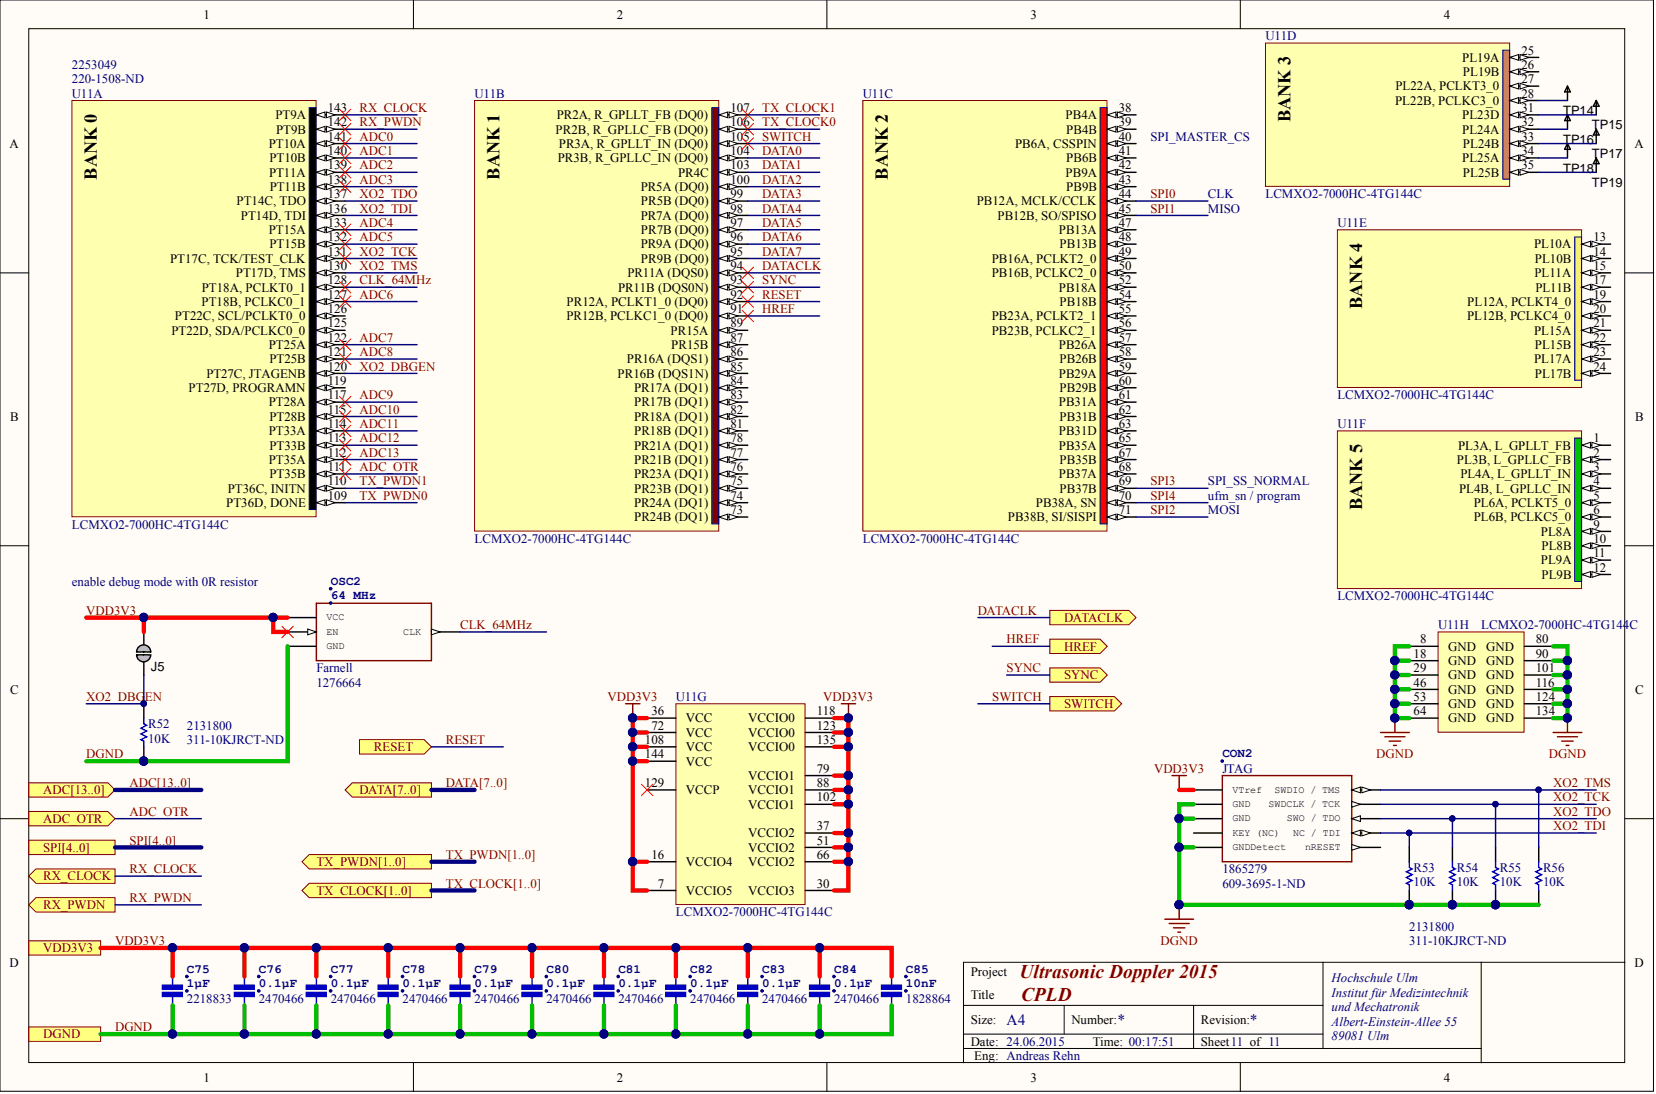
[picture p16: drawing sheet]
<svg xmlns="http://www.w3.org/2000/svg" width="292mm" height="193mm" viewBox="0 0 292 193" stroke-linecap="round" stroke-linejoin="round" font-family="sans-serif">
<defs><g id="words">
<g font-size="3.4" fill="#800000">
<text x="179.8" y="172.5">Ultrasonic Doppler 2015</text>
<text x="180.1" y="176.6">CPLD</text>
</g>
<g font-size="3.2">
<text x="227.6" y="21.5" transform="rotate(-90 227.6 21.5)">BANK 3</text>
<text x="17.1" y="31.7" transform="rotate(-90 17.1 31.7)">BANK 0</text>
<text x="88.1" y="31.7" transform="rotate(-90 88.1 31.7)">BANK 1</text>
<text x="156.6" y="31.7" transform="rotate(-90 156.6 31.7)">BANK 2</text>
<text x="240.3" y="54.5" transform="rotate(-90 240.3 54.5)">BANK 4</text>
<text x="240.3" y="89.9" transform="rotate(-90 240.3 89.9)">BANK 5</text>
</g>
<g font-size="2.7" fill="#000080">
<text x="177.6" y="180.8">A4</text>
<text x="197.1" y="180.8">*</text>
<text x="220.4" y="180.8">*</text>
</g>
<g font-size="2.3">
<text x="35.9" y="3.3">1</text>
<text x="108.8" y="3.3">2</text>
<text x="181.7" y="3.3">3</text>
<text x="254.7" y="3.3">4</text>
<text x="257.9" y="10.9">PL19A</text>
<text x="268.4" y="9.6">25</text>
<text x="246.1" y="16">PL22A, PCLKT3_0</text>
<text x="258.1" y="13.4">PL19B</text>
<text x="268.4" y="12.2">26</text>
<text x="268.4" y="14.7">27</text>
<text x="268.4" y="17.2">28</text>
<text x="48.6" y="21">PT9A</text>
<text x="48.7" y="23.6">PT9B</text>
<text x="57.8" y="22.3">142</text>
<text x="57.8" y="19.8">143</text>
<text x="98" y="23.6">PR2B, R_GPLLC_FB (DQ0)</text>
<text x="98.2" y="21">PR2A, R_GPLLT_FB (DQ0)</text>
<text x="128.9" y="22.3">106</text>
<text x="128.9" y="19.8">107</text>
<text x="188" y="21">PB4A</text>
<text x="188.1" y="23.6">PB4B</text>
<text x="197.3" y="22.3">39</text>
<text x="197.3" y="19.8">38</text>
<text x="246.1" y="18.5">PL22B, PCLKC3_0</text>
<text x="257.9" y="21">PL23D</text>
<text x="257.9" y="23.6">PL24A</text>
<text x="268.4" y="19.8">31</text>
<text x="268.4" y="22.3">32</text>
<text x="275.7" y="20.3">TP14</text>
<text x="280.8" y="22.8">TP15</text>
<text x="1.7" y="26.1">A</text>
<text x="47.4" y="26.1">PT10A</text>
<text x="47.5" y="28.6">PT10B</text>
<text x="57.8" y="27.4">140</text>
<text x="57.8" y="24.8">141</text>
<text x="57.8" y="29.9">139</text>
<text x="98.4" y="28.6">PR3B, R_GPLLC_IN (DQ0)</text>
<text x="98.6" y="26.1">PR3A, R_GPLLT_IN (DQ0)</text>
<text x="128.9" y="29.9">103</text>
<text x="128.9" y="27.4">104</text>
<text x="128.9" y="24.8">105</text>
<text x="179" y="26.1">PB6A, CSSPIN</text>
<text x="188.1" y="28.6">PB6B</text>
<text x="197.3" y="24.8">40</text>
<text x="197.3" y="27.4">41</text>
<text x="197.3" y="29.9">42</text>
<text x="257.9" y="28.6">PL25A</text>
<text x="258.1" y="26.1">PL24B</text>
<text x="268.4" y="24.8">33</text>
<text x="268.4" y="29.9">35</text>
<text x="268.4" y="27.4">34</text>
<text x="275.7" y="25.4">TP16</text>
<text x="280.8" y="27.9">TP17</text>
<text x="288.3" y="26.1">A</text>
<text x="47.5" y="31.2">PT11A</text>
<text x="47.6" y="33.7">PT11B</text>
<text x="57.8" y="32.4">138</text>
<text x="57.8" y="35">137</text>
<text x="113" y="33.7">PR5A (DQ0)</text>
<text x="119.6" y="31.2">PR4C</text>
<text x="128.9" y="32.4">100</text>
<text x="128.9" y="35">99</text>
<text x="188" y="31.2">PB9A</text>
<text x="188.1" y="33.7">PB9B</text>
<text x="197.3" y="32.4">43</text>
<text x="197.3" y="35">44</text>
<text x="258.1" y="31.2">PL25B</text>
<text x="275.7" y="30.4">TP18</text>
<text x="280.8" y="33">TP19</text>
<text x="41.7" y="36.2">PT14C, TDO</text>
<text x="42.5" y="38.8">PT14D, TDI</text>
<text x="47.4" y="41.3">PT15A</text>
<text x="57.8" y="40">133</text>
<text x="57.8" y="37.5">136</text>
<text x="113" y="36.2">PR5B (DQ0)</text>
<text x="113" y="38.8">PR7A (DQ0)</text>
<text x="113" y="41.3">PR7B (DQ0)</text>
<text x="128.9" y="37.5">98</text>
<text x="128.9" y="40">97</text>
<text x="172.3" y="36.2">PB12A, MCLK/CCLK</text>
<text x="176" y="38.8">PB12B, SO/SPISO</text>
<text x="186.8" y="41.3">PB13A</text>
<text x="197.3" y="37.5">45</text>
<text x="197.3" y="40">47</text>
<text x="30" y="46.4">PT17C, TCK/TEST_CLK</text>
<text x="47.5" y="43.8">PT15B</text>
<text x="57.8" y="42.6">132</text>
<text x="57.8" y="45.1">131</text>
<text x="57.8" y="47.6">130</text>
<text x="113" y="43.8">PR9A (DQ0)</text>
<text x="113" y="46.4">PR9B (DQ0)</text>
<text x="128.9" y="42.6">96</text>
<text x="128.9" y="45.1">95</text>
<text x="128.9" y="47.6">94</text>
<text x="174.9" y="46.4">PB16A, PCLKT2_0</text>
<text x="186.9" y="43.8">PB13B</text>
<text x="197.3" y="42.6">48</text>
<text x="197.3" y="45.1">49</text>
<text x="197.3" y="47.6">50</text>
<text x="270.6" y="43.8">PL10A</text>
<text x="270.7" y="46.4">PL10B</text>
<text x="281.1" y="45.1">14</text>
<text x="281.1" y="42.6">13</text>
<text x="281.1" y="47.6">15</text>
<text x="35.6" y="54">PT18B, PCLKC0_1</text>
<text x="35.6" y="51.4">PT18A, PCLKT0_1</text>
<text x="41.6" y="48.9">PT17D, TMS</text>
<text x="57.8" y="50.2">128</text>
<text x="57.8" y="52.7">127</text>
<text x="99.9" y="54">PR12A, PCLKT1_0 (DQ0)</text>
<text x="109" y="51.4">PR11B (DQS0N)</text>
<text x="110.7" y="48.9">PR11A (DQS0)</text>
<text x="128.9" y="52.7">92</text>
<text x="128.9" y="50.2">93</text>
<text x="174.9" y="48.9">PB16B, PCLKC2_0</text>
<text x="186.8" y="51.4">PB18A</text>
<text x="186.9" y="54">PB18B</text>
<text x="197.3" y="52.7">54</text>
<text x="197.3" y="50.2">52</text>
<text x="258.8" y="54">PL12A, PCLKT4_0</text>
<text x="270.7" y="48.9">PL11A</text>
<text x="270.8" y="51.4">PL11B</text>
<text x="281.1" y="52.7">19</text>
<text x="281.1" y="50.2">17</text>
<text x="30.2" y="59">PT22D, SDA/PCLKC0_0</text>
<text x="30.9" y="56.5">PT22C, SCL/PCLKT0_0</text>
<text x="57.8" y="57.8">125</text>
<text x="57.8" y="55.2">126</text>
<text x="99.9" y="56.5">PR12B, PCLKC1_0 (DQ0)</text>
<text x="118.3" y="59">PR15A</text>
<text x="128.9" y="55.2">91</text>
<text x="128.9" y="57.8">89</text>
<text x="174.9" y="56.5">PB23A, PCLKT2_1</text>
<text x="174.9" y="59">PB23B, PCLKC2_1</text>
<text x="197.3" y="55.2">55</text>
<text x="197.3" y="57.8">56</text>
<text x="258.8" y="56.5">PL12B, PCLKC4_0</text>
<text x="270.6" y="59">PL15A</text>
<text x="281.1" y="57.8">21</text>
<text x="281.1" y="55.2">20</text>
<text x="47.4" y="61.6">PT25A</text>
<text x="47.5" y="64.1">PT25B</text>
<text x="57.8" y="62.8">121</text>
<text x="57.8" y="60.3">122</text>
<text x="57.8" y="65.4">120</text>
<text x="110.6" y="64.1">PR16A (DQS1)</text>
<text x="118.4" y="61.6">PR15B</text>
<text x="128.9" y="62.8">86</text>
<text x="128.9" y="65.4">85</text>
<text x="128.9" y="60.3">87</text>
<text x="186.8" y="61.6">PB26A</text>
<text x="186.9" y="64.1">PB26B</text>
<text x="197.3" y="62.8">58</text>
<text x="197.3" y="60.3">57</text>
<text x="197.3" y="65.4">59</text>
<text x="270.6" y="64.1">PL17A</text>
<text x="270.7" y="61.6">PL15B</text>
<text x="281.1" y="60.3">22</text>
<text x="281.1" y="65.4">24</text>
<text x="281.1" y="62.8">23</text>
<text x="33.3" y="69.2">PT27D, PROGRAMN</text>
<text x="36.4" y="66.6">PT27C, JTAGENB</text>
<text x="47.4" y="71.7">PT28A</text>
<text x="57.8" y="67.9">119</text>
<text x="57.8" y="70.4">117</text>
<text x="108.9" y="66.6">PR16B (DQS1N)</text>
<text x="111.9" y="69.2">PR17A (DQ1)</text>
<text x="111.9" y="71.7">PR17B (DQ1)</text>
<text x="128.9" y="67.9">84</text>
<text x="128.9" y="70.4">83</text>
<text x="186.8" y="66.6">PB29A</text>
<text x="186.8" y="71.7">PB31A</text>
<text x="186.9" y="69.2">PB29B</text>
<text x="197.3" y="67.9">60</text>
<text x="197.3" y="70.4">61</text>
<text x="270.7" y="66.6">PL17B</text>
<text x="1.8" y="74.2">B</text>
<text x="47.4" y="76.8">PT33A</text>
<text x="47.5" y="74.2">PT28B</text>
<text x="57.8" y="73">115</text>
<text x="57.8" y="75.5">114</text>
<text x="111.9" y="74.2">PR18A (DQ1)</text>
<text x="111.9" y="76.8">PR18B (DQ1)</text>
<text x="128.9" y="73">82</text>
<text x="128.9" y="75.5">81</text>
<text x="186.8" y="76.8">PB31D</text>
<text x="186.9" y="74.2">PB31B</text>
<text x="197.3" y="73">62</text>
<text x="197.3" y="75.5">63</text>
<text x="288.4" y="74.2">B</text>
<text x="47.4" y="81.8">PT35A</text>
<text x="47.5" y="79.3">PT33B</text>
<text x="57.8" y="78">113</text>
<text x="57.8" y="83.1">111</text>
<text x="57.8" y="80.6">112</text>
<text x="111.9" y="79.3">PR21A (DQ1)</text>
<text x="111.9" y="81.8">PR21B (DQ1)</text>
<text x="128.9" y="78">78</text>
<text x="128.9" y="80.6">77</text>
<text x="128.9" y="83.1">76</text>
<text x="186.8" y="79.3">PB35A</text>
<text x="186.9" y="81.8">PB35B</text>
<text x="197.3" y="80.6">67</text>
<text x="197.3" y="78">65</text>
<text x="197.3" y="83.1">68</text>
<text x="257" y="81.8">PL3B, L_GPLLC_FB</text>
<text x="257.2" y="79.3">PL3A, L_GPLLT_FB</text>
<text x="281.1" y="80.6">2</text>
<text x="281.1" y="78">1</text>
<text x="281.1" y="83.1">3</text>
<text x="39.9" y="89.4">PT36D, DONE</text>
<text x="40.2" y="86.9">PT36C, INITN</text>
<text x="47.5" y="84.4">PT35B</text>
<text x="57.8" y="85.6">110</text>
<text x="57.8" y="88.2">109</text>
<text x="111.9" y="84.4">PR23A (DQ1)</text>
<text x="111.9" y="86.9">PR23B (DQ1)</text>
<text x="111.9" y="89.4">PR24A (DQ1)</text>
<text x="128.9" y="85.6">75</text>
<text x="128.9" y="88.2">74</text>
<text x="182.7" y="89.4">PB38A, SN</text>
<text x="186.8" y="84.4">PB37A</text>
<text x="186.9" y="86.9">PB37B</text>
<text x="197.3" y="85.6">69</text>
<text x="197.3" y="88.2">70</text>
<text x="257.4" y="86.9">PL4B, L_GPLLC_IN</text>
<text x="257.6" y="84.4">PL4A, L_GPLLT_IN</text>
<text x="260" y="89.4">PL6A, PCLKT5_0</text>
<text x="281.1" y="88.2">5</text>
<text x="281.1" y="85.6">4</text>
<text x="111.9" y="92">PR24B (DQ1)</text>
<text x="128.9" y="90.7">73</text>
<text x="177.8" y="92">PB38B, SI/SISPI</text>
<text x="197.3" y="90.7">71</text>
<text x="260" y="92">PL6B, PCLKC5_0</text>
<text x="271.8" y="94.5">PL8A</text>
<text x="281.1" y="95.8">10</text>
<text x="281.1" y="93.2">9</text>
<text x="281.1" y="90.7">6</text>
<text x="271.8" y="99.6">PL9A</text>
<text x="271.9" y="97">PL8B</text>
<text x="281.1" y="100.8">12</text>
<text x="281.1" y="98.3">11</text>
<text x="271.9" y="102.1">PL9B</text>
<text x="250.5" y="113.5">8</text>
<text x="270.9" y="113.5">80</text>
<text x="26.6" y="118.4">J5</text>
<text x="249.3" y="116">18</text>
<text x="249.3" y="118.6">29</text>
<text x="255.4" y="114.8">GND</text>
<text x="255.4" y="117.3">GND</text>
<text x="255.4" y="119.8">GND</text>
<text x="262.2" y="114.8">GND</text>
<text x="262.2" y="117.3">GND</text>
<text x="262.2" y="119.8">GND</text>
<text x="270.9" y="116">90</text>
<text x="270.9" y="118.6">101</text>
<text x="1.8" y="122.4">C</text>
<text x="249.3" y="121.1">46</text>
<text x="249.3" y="123.6">53</text>
<text x="255.4" y="122.4">GND</text>
<text x="255.4" y="124.9">GND</text>
<text x="262.2" y="122.4">GND</text>
<text x="262.2" y="124.9">GND</text>
<text x="270.9" y="121.1">116</text>
<text x="270.9" y="123.6">124</text>
<text x="288.4" y="122.4">C</text>
<text x="113.8" y="131.2">108</text>
<text x="114.9" y="126.2">36</text>
<text x="114.9" y="128.7">72</text>
<text x="121" y="127.4">VCC</text>
<text x="121" y="130">VCC</text>
<text x="132" y="127.4">VCCIO0</text>
<text x="132" y="130">VCCIO0</text>
<text x="144.1" y="126.2">118</text>
<text x="144.1" y="128.7">123</text>
<text x="144.1" y="131.2">135</text>
<text x="249.3" y="126.2">64</text>
<text x="255.4" y="127.4">GND</text>
<text x="262.2" y="127.4">GND</text>
<text x="270.9" y="126.2">134</text>
<text x="113.8" y="133.8">144</text>
<text x="121" y="132.5">VCC</text>
<text x="121" y="135">VCC</text>
<text x="132" y="132.5">VCCIO0</text>
<text x="132" y="137.6">VCCIO1</text>
<text x="144.1" y="136.3">79</text>
<text x="113.8" y="138.8">129</text>
<text x="121" y="140.1">VCCP</text>
<text x="132" y="140.1">VCCIO1</text>
<text x="132" y="142.6">VCCIO1</text>
<text x="144.1" y="138.8">88</text>
<text x="144.1" y="141.4">102</text>
<text x="132" y="147.7">VCCIO2</text>
<text x="144.1" y="146.4">37</text>
<text x="144.1" y="149">51</text>
<text x="114.9" y="151.5">16</text>
<text x="121" y="152.8">VCCIO4</text>
<text x="132" y="150.2">VCCIO2</text>
<text x="132" y="152.8">VCCIO2</text>
<text x="144.1" y="151.5">66</text>
<text x="116" y="156.6">7</text>
<text x="121" y="157.8">VCCIO5</text>
<text x="132" y="157.8">VCCIO3</text>
<text x="144.1" y="156.6">30</text>
<text x="1.7" y="170.5">D</text>
<text x="171.2" y="172.1">Project</text>
<text x="288.3" y="170.5">D</text>
<text x="171.2" y="176.2">Title</text>
<text x="171.2" y="180.6">Size:</text>
<text x="171.2" y="184.4">Date: 24.06.2015</text>
<text x="189" y="180.6">Number:</text>
<text x="192.8" y="184.4">Time: 00:17:51</text>
<text x="211.8" y="180.6">Revision:</text>
<text x="211.8" y="184.4">Sheet11 of 11</text>
<text x="35.9" y="190.8">1</text>
<text x="108.8" y="190.8">2</text>
<text x="171.9" y="187">Eng: Andreas Rehn</text>
<text x="181.7" y="190.8">3</text>
<text x="254.7" y="190.8">4</text>
</g>
<g font-size="2.3" fill="#000080">
<text x="223.2" y="7.1">U11D</text>
<text x="12.7" y="14.7">220-1508-ND</text>
<text x="12.7" y="12.2">2253049</text>
<text x="12.7" y="17.2">U11A</text>
<text x="83.7" y="17.2">U11B</text>
<text x="152.2" y="17.2">U11C</text>
<text x="202.9" y="24.8">SPI_MASTER_CS</text>
<text x="213.1" y="35">CLK</text>
<text x="223.2" y="35">LCMXO2-7000HC-4TG144C</text>
<text x="213.1" y="37.5">MISO</text>
<text x="235.9" y="40">U11E</text>
<text x="235.9" y="70.4">LCMXO2-7000HC-4TG144C</text>
<text x="235.9" y="75.5">U11F</text>
<text x="213.1" y="88.2">ufm_sn / program</text>
<text x="213.1" y="85.6">SPI_SS_NORMAL</text>
<text x="12.7" y="93.2">LCMXO2-7000HC-4TG144C</text>
<text x="83.7" y="95.8">LCMXO2-7000HC-4TG144C</text>
<text x="152.2" y="95.8">LCMXO2-7000HC-4TG144C</text>
<text x="213.1" y="90.7">MOSI</text>
<text x="12.7" y="103.4">enable debug mode with 0R resistor</text>
<text x="235.9" y="105.9">LCMXO2-7000HC-4TG144C</text>
<text x="253.7" y="111">U11H</text>
<text x="261.3" y="111">LCMXO2-7000HC-4TG144C</text>
<text x="55.8" y="118.6">Farnell</text>
<text x="55.8" y="121.1">1276664</text>
<text x="119.2" y="123.6">U11G</text>
<text x="26.1" y="128.4">R52</text>
<text x="26.1" y="131">10K</text>
<text x="33" y="131.2">311-10KJRCT-ND</text>
<text x="33" y="128.7">2131800</text>
<text x="215.6" y="136.3">JTAG</text>
<text x="215.6" y="154">1865279</text>
<text x="249.3" y="153.8">R53</text>
<text x="257" y="153.8">R54</text>
<text x="264.6" y="153.8">R55</text>
<text x="272.2" y="153.8">R56</text>
<text x="119.2" y="161.6">LCMXO2-7000HC-4TG144C</text>
<text x="215.6" y="156.6">609-3695-1-ND</text>
<text x="249.3" y="156.3">10K</text>
<text x="257" y="156.3">10K</text>
<text x="264.6" y="156.3">10K</text>
<text x="272.2" y="156.3">10K</text>
<text x="248.6" y="166.7">311-10KJRCT-ND</text>
<text x="248.6" y="164.2">2131800</text>
<text x="234.9" y="173.3">Hochschule Ulm</text>
<text x="33" y="176.8">2218833</text>
<text x="45.7" y="176.8">2470466</text>
<text x="58.3" y="176.8">2470466</text>
<text x="71" y="176.8">2470466</text>
<text x="83.7" y="176.8">2470466</text>
<text x="96.4" y="176.8">2470466</text>
<text x="109.1" y="176.8">2470466</text>
<text x="121.8" y="176.8">2470466</text>
<text x="134.4" y="176.8">2470466</text>
<text x="147.1" y="176.8">2470466</text>
<text x="159.8" y="176.8">1828864</text>
<text x="234.9" y="175.8">Institut für Medizintechnik</text>
<text x="234.9" y="178.4">und Mechatronik</text>
<text x="234.9" y="180.9">Albert-Einstein-Allee 55</text>
<text x="234.9" y="183.4">89081 Ulm</text>
</g>
<g font-size="2.3" fill="#800000">
<text x="63.4" y="22.3">RX_PWDN</text>
<text x="63.4" y="19.8">RX_CLOCK</text>
<text x="134.4" y="22.3">TX_CLOCK0</text>
<text x="134.4" y="19.8">TX_CLOCK1</text>
<text x="63.4" y="24.8">ADC0</text>
<text x="63.4" y="27.4">ADC1</text>
<text x="63.4" y="29.9">ADC2</text>
<text x="134.4" y="24.8">SWITCH</text>
<text x="134.4" y="27.4">DATA0</text>
<text x="134.4" y="29.9">DATA1</text>
<text x="63.4" y="32.4">ADC3</text>
<text x="63.4" y="35">XO2_TDO</text>
<text x="134.4" y="32.4">DATA2</text>
<text x="134.4" y="35">DATA3</text>
<text x="202.9" y="35">SPI0</text>
<text x="63.4" y="40">ADC4</text>
<text x="63.4" y="37.5">XO2_TDI</text>
<text x="134.4" y="37.5">DATA4</text>
<text x="134.4" y="40">DATA5</text>
<text x="202.9" y="37.5">SPI1</text>
<text x="63.4" y="42.6">ADC5</text>
<text x="63.4" y="45.1">XO2_TCK</text>
<text x="63.4" y="47.6">XO2_TMS</text>
<text x="134.4" y="42.6">DATA6</text>
<text x="134.4" y="45.1">DATA7</text>
<text x="134.4" y="47.6">DATACLK</text>
<text x="63.4" y="50.2">CLK_64MHz</text>
<text x="63.4" y="52.7">ADC6</text>
<text x="134.4" y="50.2">SYNC</text>
<text x="134.4" y="52.7">RESET</text>
<text x="134.4" y="55.2">HREF</text>
<text x="63.4" y="65.4">XO2_DBGEN</text>
<text x="63.4" y="60.3">ADC7</text>
<text x="63.4" y="62.8">ADC8</text>
<text x="63.4" y="70.4">ADC9</text>
<text x="63.4" y="73">ADC10</text>
<text x="63.4" y="75.5">ADC11</text>
<text x="63.4" y="78">ADC12</text>
<text x="63.4" y="80.6">ADC13</text>
<text x="63.4" y="83.1">ADC_OTR</text>
<text x="63.4" y="88.2">TX_PWDN0</text>
<text x="63.4" y="85.6">TX_PWDN1</text>
<text x="202.9" y="85.6">SPI3</text>
<text x="202.9" y="88.2">SPI4</text>
<text x="202.9" y="90.7">SPI2</text>
<text x="15.2" y="108.4">VDD3V3</text>
<text x="81.2" y="111">CLK_64MHz</text>
<text x="172.5" y="108.4">DATACLK</text>
<text x="177.6" y="113.5">HREF</text>
<text x="187.7" y="109.7">DATACLK</text>
<text x="177.6" y="118.6">SYNC</text>
<text x="187.7" y="119.8">SYNC</text>
<text x="187.7" y="114.8">HREF</text>
<text x="15.2" y="123.6">XO2_DBGEN</text>
<text x="107.2" y="123.6">VDD3V3</text>
<text x="145.2" y="123.6">VDD3V3</text>
<text x="175" y="123.6">SWITCH</text>
<text x="187.7" y="124.9">SWITCH</text>
<text x="78.6" y="131.2">RESET</text>
<text x="15.2" y="133.8">DGND</text>
<text x="66" y="132.5">RESET</text>
<text x="203.6" y="136.3">VDD3V3</text>
<text x="242.7" y="133.8">DGND</text>
<text x="273.2" y="133.8">DGND</text>
<text x="7.6" y="140.1">ADC[13..0]</text>
<text x="22.8" y="138.8">ADC[13..0]</text>
<text x="22.8" y="143.9">ADC_OTR</text>
<text x="63.4" y="140.1">DATA[7..0]</text>
<text x="78.6" y="138.8">DATA[7..0]</text>
<text x="273.9" y="138.8">XO2_TMS</text>
<text x="273.9" y="143.9">XO2_TDO</text>
<text x="273.9" y="141.4">XO2_TCK</text>
<text x="7.6" y="145.2">ADC_OTR</text>
<text x="22.8" y="149">SPI[4..0]</text>
<text x="273.9" y="146.4">XO2_TDI</text>
<text x="7.6" y="155.3">RX_CLOCK</text>
<text x="7.6" y="150.2">SPI[4..0]</text>
<text x="22.8" y="154">RX_CLOCK</text>
<text x="55.8" y="152.8">TX_PWDN[1..0]</text>
<text x="78.6" y="151.5">TX_PWDN[1..0]</text>
<text x="7.6" y="160.4">RX_PWDN</text>
<text x="22.8" y="159.1">RX_PWDN</text>
<text x="55.8" y="157.8">TX_CLOCK[1..0]</text>
<text x="78.6" y="156.6">TX_CLOCK[1..0]</text>
<text x="7.6" y="168">VDD3V3</text>
<text x="20.3" y="166.7">VDD3V3</text>
<text x="204.7" y="166.7">DGND</text>
<text x="7.6" y="183.2">DGND</text>
<text x="20.3" y="181.9">DGND</text>
</g>
<g font-size="2.2" fill="#000080">
<text x="58.3" y="103.2">OSC2</text>
<text x="58.3" y="105.7">64 MHz</text>
<text x="215.6" y="133.6">CON2</text>
<text x="33" y="171.6">C75</text>
<text x="45.7" y="171.6">C76</text>
<text x="58.3" y="171.6">C77</text>
<text x="71" y="171.6">C78</text>
<text x="83.7" y="171.6">C79</text>
<text x="96.4" y="171.6">C80</text>
<text x="109.1" y="171.6">C81</text>
<text x="121.8" y="171.6">C82</text>
<text x="134.4" y="171.6">C83</text>
<text x="147.1" y="171.6">C84</text>
<text x="159.8" y="171.6">C85</text>
<text x="33" y="174.1">1µF</text>
<text x="45.7" y="174.1">0.1µF</text>
<text x="58.3" y="174.1">0.1µF</text>
<text x="71" y="174.1">0.1µF</text>
<text x="83.7" y="174.1">0.1µF</text>
<text x="96.4" y="174.1">0.1µF</text>
<text x="109.1" y="174.1">0.1µF</text>
<text x="121.8" y="174.1">0.1µF</text>
<text x="134.4" y="174.1">0.1µF</text>
<text x="147.1" y="174.1">0.1µF</text>
<text x="159.8" y="174.1">10nF</text>
</g>
<g font-size="1.8">
<text x="57.6" y="111.9">EN</text>
<text x="57.6" y="109.4">VCC</text>
<text x="71.1" y="111.9">CLK</text>
<text x="57.6" y="114.5">GND</text>
<text x="217.4" y="139.8">VTref</text>
<text x="217.4" y="142.3">GND</text>
<text x="223.8" y="142.3">SWDCLK / TCK</text>
<text x="224.8" y="139.8">SWDIO / TMS</text>
<text x="217.4" y="144.9">GND</text>
<text x="217.4" y="147.4">KEY (NC)</text>
<text x="217.4" y="149.9">GNDDetect</text>
<text x="227" y="144.9">SWO / TDO</text>
<text x="228.1" y="147.4">NC / TDI</text>
<text x="230.2" y="149.9">nRESET</text>
</g>
</g></defs>
<g fill="#fffcf8" stroke="#000" stroke-width=".18">
<path d="M0 0h291.7v192.5h-291.7z"/>
<path d="M5.1 5.1h281.5v182.3h-281.5z"/>
</g>
<g fill="none" stroke="#000" stroke-width=".18">
<path d="M72.9 0v5.1M145.9 0v5.1M218.8 0v5.1M0 48.1h5.1M286.6 48.1h5.1M0 96.3h5.1M286.6 96.3h5.1M0 144.4h5.1M286.6 144.4h5.1M169.9 177.3h63.5M187.7 177.3v5.1M210.5 177.3v7.6"/>
<path d="M233.4 169.7v15.2M261.3 169.7h-91.4v17.8M286.6 169.7h-25.3v17.8M72.9 187.5v5M145.9 187.5v5M169.9 182.4h63.5M169.9 184.9h91.4M218.8 187.5v5"/>
</g>
<g fill="#ffff80" stroke="#800000" stroke-width=".18">
<path d="M60.9 139.3l1.2-1.2h14v2.5h-14z" fill-rule="evenodd"/>
<path d="M5.1 165.9h12.7v2.6h-12.7z" fill-rule="evenodd"/>
<path d="M5.1 181.1h12.7v2.6h-12.7z" fill-rule="evenodd"/>
<path d="M185.2 107.7h13.9l1.3 1.2-1.3 1.3h-13.9z" fill-rule="evenodd"/>
<path d="M185.2 117.8h8.8l1.3 1.3-1.3 1.2h-8.8z" fill-rule="evenodd"/>
<path d="M53.3 152l1.2-1.3h21.6v2.6h-21.6z" fill-rule="evenodd"/>
<path d="M53.3 157.1l1.2-1.3h21.6v2.5h-21.6z" fill-rule="evenodd"/>
<path d="M5.1 154.5l1.2-1.2h14v2.5h-14z" fill-rule="evenodd"/>
<path d="M5.1 159.6l1.2-1.3h14v2.6h-14z" fill-rule="evenodd"/>
<path d="M5.1 138.1h13.9l1.3 1.2-1.3 1.3h-13.9z" fill-rule="evenodd"/>
<path d="M5.1 143.1h13.9l1.3 1.3-1.3 1.3h-13.9z" fill-rule="evenodd"/>
<path d="M5.1 148.2h15.2v2.5h-15.2z" fill-rule="evenodd"/>
<path d="M185.2 122.9h11.4l1.3 1.2-1.3 1.3h-11.4z" fill-rule="evenodd"/>
</g>
<path d="M12.7 17.7h43.1v73.4h-43.1z" fill="#ffffb0" stroke="#800000" stroke-width=".18"/>
<path d="M54.5 19h1.3v70.9h-1.3z" fill="#000" stroke="#000080" stroke-width=".18"/>
<path d="M55.8 20.3h5.1" fill="none" stroke="#000" stroke-width=".25"/>
<path d="M55.8 20.3l1.5-.5v1z" fill="#fffcf8"/>
<path d="M55.8 20.3l1.5-.5v1z" fill="none" stroke="#000" stroke-width=".18"/>
<path d="M57.6 19.8l1.5 .5-1.5 .5z" fill="#fffcf8"/>
<path d="M57.6 19.8l1.5 .5-1.5 .5z" fill="none" stroke="#000" stroke-width=".18"/>
<path d="M55.8 22.8h5.1" fill="none" stroke="#000" stroke-width=".25"/>
<path d="M55.8 22.8l1.5-.5v1z" fill="#fffcf8"/>
<path d="M55.8 22.8l1.5-.5v1z" fill="none" stroke="#000" stroke-width=".18"/>
<path d="M57.6 22.3l1.5 .5-1.5 .5z" fill="#fffcf8"/>
<path d="M57.6 22.3l1.5 .5-1.5 .5z" fill="none" stroke="#000" stroke-width=".18"/>
<path d="M55.8 25.3h5.1" fill="none" stroke="#000" stroke-width=".25"/>
<path d="M55.8 25.3l1.5-.5v1z" fill="#fffcf8"/>
<path d="M55.8 25.3l1.5-.5v1z" fill="none" stroke="#000" stroke-width=".18"/>
<path d="M57.6 24.8l1.5 .5-1.5 .5z" fill="#fffcf8"/>
<path d="M57.6 24.8l1.5 .5-1.5 .5z" fill="none" stroke="#000" stroke-width=".18"/>
<path d="M55.8 27.9h5.1" fill="none" stroke="#000" stroke-width=".25"/>
<path d="M55.8 27.9l1.5-.5v1z" fill="#fffcf8"/>
<path d="M55.8 27.9l1.5-.5v1z" fill="none" stroke="#000" stroke-width=".18"/>
<path d="M57.6 27.4l1.5 .5-1.5 .5z" fill="#fffcf8"/>
<path d="M57.6 27.4l1.5 .5-1.5 .5z" fill="none" stroke="#000" stroke-width=".18"/>
<path d="M55.8 30.4h5.1" fill="none" stroke="#000" stroke-width=".25"/>
<path d="M55.8 30.4l1.5-.5v1z" fill="#fffcf8"/>
<path d="M55.8 30.4l1.5-.5v1z" fill="none" stroke="#000" stroke-width=".18"/>
<path d="M57.6 29.9l1.5 .5-1.5 .5z" fill="#fffcf8"/>
<path d="M57.6 29.9l1.5 .5-1.5 .5z" fill="none" stroke="#000" stroke-width=".18"/>
<path d="M55.8 32.9h5.1" fill="none" stroke="#000" stroke-width=".25"/>
<path d="M55.8 32.9l1.5-.5v1z" fill="#fffcf8"/>
<path d="M55.8 32.9l1.5-.5v1z" fill="none" stroke="#000" stroke-width=".18"/>
<path d="M57.6 32.4l1.5 .5-1.5 .5z" fill="#fffcf8"/>
<path d="M57.6 32.4l1.5 .5-1.5 .5z" fill="none" stroke="#000" stroke-width=".18"/>
<path d="M55.8 35.5h5.1" fill="none" stroke="#000" stroke-width=".25"/>
<path d="M55.8 35.5l1.5-.5v1z" fill="#fffcf8"/>
<path d="M55.8 35.5l1.5-.5v1z" fill="none" stroke="#000" stroke-width=".18"/>
<path d="M57.6 35l1.5 .5-1.5 .5z" fill="#fffcf8"/>
<path d="M57.6 35l1.5 .5-1.5 .5z" fill="none" stroke="#000" stroke-width=".18"/>
<path d="M55.8 38h5.1" fill="none" stroke="#000" stroke-width=".25"/>
<path d="M55.8 38l1.5-.5v1z" fill="#fffcf8"/>
<path d="M55.8 38l1.5-.5v1z" fill="none" stroke="#000" stroke-width=".18"/>
<path d="M57.6 37.5l1.5 .5-1.5 .5z" fill="#fffcf8"/>
<path d="M57.6 37.5l1.5 .5-1.5 .5z" fill="none" stroke="#000" stroke-width=".18"/>
<path d="M55.8 40.5h5.1" fill="none" stroke="#000" stroke-width=".25"/>
<path d="M55.8 40.5l1.5-.5v1z" fill="#fffcf8"/>
<path d="M55.8 40.5l1.5-.5v1z" fill="none" stroke="#000" stroke-width=".18"/>
<path d="M57.6 40l1.5 .5-1.5 .5z" fill="#fffcf8"/>
<path d="M57.6 40l1.5 .5-1.5 .5z" fill="none" stroke="#000" stroke-width=".18"/>
<path d="M55.8 43.1h5.1" fill="none" stroke="#000" stroke-width=".25"/>
<path d="M55.8 43.1l1.5-.5v1z" fill="#fffcf8"/>
<path d="M55.8 43.1l1.5-.5v1z" fill="none" stroke="#000" stroke-width=".18"/>
<path d="M57.6 42.6l1.5 .5-1.5 .5z" fill="#fffcf8"/>
<path d="M57.6 42.6l1.5 .5-1.5 .5z" fill="none" stroke="#000" stroke-width=".18"/>
<path d="M55.8 45.6h5.1" fill="none" stroke="#000" stroke-width=".25"/>
<path d="M55.8 45.6l1.5-.5v1z" fill="#fffcf8"/>
<path d="M55.8 45.6l1.5-.5v1z" fill="none" stroke="#000" stroke-width=".18"/>
<path d="M57.6 45.1l1.5 .5-1.5 .5z" fill="#fffcf8"/>
<path d="M57.6 45.1l1.5 .5-1.5 .5z" fill="none" stroke="#000" stroke-width=".18"/>
<path d="M55.8 48.1h5.1" fill="none" stroke="#000" stroke-width=".25"/>
<path d="M55.8 48.1l1.5-.5v1z" fill="#fffcf8"/>
<path d="M55.8 48.1l1.5-.5v1z" fill="none" stroke="#000" stroke-width=".18"/>
<path d="M57.6 47.6l1.5 .5-1.5 .5z" fill="#fffcf8"/>
<path d="M57.6 47.6l1.5 .5-1.5 .5z" fill="none" stroke="#000" stroke-width=".18"/>
<path d="M55.8 50.7h5.1" fill="none" stroke="#000" stroke-width=".25"/>
<path d="M55.8 50.7l1.5-.5v1z" fill="#fffcf8"/>
<path d="M55.8 50.7l1.5-.5v1z" fill="none" stroke="#000" stroke-width=".18"/>
<path d="M57.6 50.2l1.5 .5-1.5 .5z" fill="#fffcf8"/>
<path d="M57.6 50.2l1.5 .5-1.5 .5z" fill="none" stroke="#000" stroke-width=".18"/>
<path d="M55.8 53.2h5.1" fill="none" stroke="#000" stroke-width=".25"/>
<path d="M55.8 53.2l1.5-.5v1z" fill="#fffcf8"/>
<path d="M55.8 53.2l1.5-.5v1z" fill="none" stroke="#000" stroke-width=".18"/>
<path d="M57.6 52.7l1.5 .5-1.5 .5z" fill="#fffcf8"/>
<path d="M57.6 52.7l1.5 .5-1.5 .5z" fill="none" stroke="#000" stroke-width=".18"/>
<path d="M55.8 55.7h5.1" fill="none" stroke="#000" stroke-width=".25"/>
<path d="M55.8 55.7l1.5-.5v1z" fill="#fffcf8"/>
<path d="M55.8 55.7l1.5-.5v1z" fill="none" stroke="#000" stroke-width=".18"/>
<path d="M57.6 55.2l1.5 .5-1.5 .5z" fill="#fffcf8"/>
<path d="M57.6 55.2l1.5 .5-1.5 .5z" fill="none" stroke="#000" stroke-width=".18"/>
<path d="M55.8 58.3h5.1" fill="none" stroke="#000" stroke-width=".25"/>
<path d="M55.8 58.3l1.5-.5v1z" fill="#fffcf8"/>
<path d="M55.8 58.3l1.5-.5v1z" fill="none" stroke="#000" stroke-width=".18"/>
<path d="M57.6 57.8l1.5 .5-1.5 .5z" fill="#fffcf8"/>
<path d="M57.6 57.8l1.5 .5-1.5 .5z" fill="none" stroke="#000" stroke-width=".18"/>
<path d="M55.8 60.8h5.1" fill="none" stroke="#000" stroke-width=".25"/>
<path d="M55.8 60.8l1.5-.5v1z" fill="#fffcf8"/>
<path d="M55.8 60.8l1.5-.5v1z" fill="none" stroke="#000" stroke-width=".18"/>
<path d="M57.6 60.3l1.5 .5-1.5 .5z" fill="#fffcf8"/>
<path d="M57.6 60.3l1.5 .5-1.5 .5z" fill="none" stroke="#000" stroke-width=".18"/>
<path d="M55.8 63.3h5.1" fill="none" stroke="#000" stroke-width=".25"/>
<path d="M55.8 63.3l1.5-.5v1z" fill="#fffcf8"/>
<path d="M55.8 63.3l1.5-.5v1z" fill="none" stroke="#000" stroke-width=".18"/>
<path d="M57.6 62.8l1.5 .5-1.5 .5z" fill="#fffcf8"/>
<path d="M57.6 62.8l1.5 .5-1.5 .5z" fill="none" stroke="#000" stroke-width=".18"/>
<path d="M55.8 65.9h5.1" fill="none" stroke="#000" stroke-width=".25"/>
<path d="M55.8 65.9l1.5-.5v1z" fill="#fffcf8"/>
<path d="M55.8 65.9l1.5-.5v1z" fill="none" stroke="#000" stroke-width=".18"/>
<path d="M57.6 65.4l1.5 .5-1.5 .5z" fill="#fffcf8"/>
<path d="M57.6 65.4l1.5 .5-1.5 .5z" fill="none" stroke="#000" stroke-width=".18"/>
<path d="M55.8 68.4h5.1" fill="none" stroke="#000" stroke-width=".25"/>
<path d="M55.8 68.4l1.5-.5v1z" fill="#fffcf8"/>
<path d="M55.8 68.4l1.5-.5v1z" fill="none" stroke="#000" stroke-width=".18"/>
<path d="M57.6 67.9l1.5 .5-1.5 .5z" fill="#fffcf8"/>
<path d="M57.6 67.9l1.5 .5-1.5 .5z" fill="none" stroke="#000" stroke-width=".18"/>
<path d="M55.8 70.9h5.1" fill="none" stroke="#000" stroke-width=".25"/>
<path d="M55.8 70.9l1.5-.5v1z" fill="#fffcf8"/>
<path d="M55.8 70.9l1.5-.5v1z" fill="none" stroke="#000" stroke-width=".18"/>
<path d="M57.6 70.4l1.5 .5-1.5 .5z" fill="#fffcf8"/>
<path d="M57.6 70.4l1.5 .5-1.5 .5z" fill="none" stroke="#000" stroke-width=".18"/>
<path d="M55.8 73.5h5.1" fill="none" stroke="#000" stroke-width=".25"/>
<path d="M55.8 73.5l1.5-.5v1z" fill="#fffcf8"/>
<path d="M55.8 73.5l1.5-.5v1z" fill="none" stroke="#000" stroke-width=".18"/>
<path d="M57.6 73l1.5 .5-1.5 .5z" fill="#fffcf8"/>
<path d="M57.6 73l1.5 .5-1.5 .5z" fill="none" stroke="#000" stroke-width=".18"/>
<path d="M55.8 76h5.1" fill="none" stroke="#000" stroke-width=".25"/>
<path d="M55.8 76l1.5-.5v1z" fill="#fffcf8"/>
<path d="M55.8 76l1.5-.5v1z" fill="none" stroke="#000" stroke-width=".18"/>
<path d="M57.6 75.5l1.5 .5-1.5 .5z" fill="#fffcf8"/>
<path d="M57.6 75.5l1.5 .5-1.5 .5z" fill="none" stroke="#000" stroke-width=".18"/>
<path d="M55.8 78.5h5.1" fill="none" stroke="#000" stroke-width=".25"/>
<path d="M55.8 78.5l1.5-.5v1z" fill="#fffcf8"/>
<path d="M55.8 78.5l1.5-.5v1z" fill="none" stroke="#000" stroke-width=".18"/>
<path d="M57.6 78l1.5 .5-1.5 .5z" fill="#fffcf8"/>
<path d="M57.6 78l1.5 .5-1.5 .5z" fill="none" stroke="#000" stroke-width=".18"/>
<path d="M55.8 81.1h5.1" fill="none" stroke="#000" stroke-width=".25"/>
<path d="M55.8 81.1l1.5-.5v1z" fill="#fffcf8"/>
<path d="M55.8 81.1l1.5-.5v1z" fill="none" stroke="#000" stroke-width=".18"/>
<path d="M57.6 80.6l1.5 .5-1.5 .5z" fill="#fffcf8"/>
<path d="M57.6 80.6l1.5 .5-1.5 .5z" fill="none" stroke="#000" stroke-width=".18"/>
<path d="M55.8 83.6h5.1" fill="none" stroke="#000" stroke-width=".25"/>
<path d="M55.8 83.6l1.5-.5v1z" fill="#fffcf8"/>
<path d="M55.8 83.6l1.5-.5v1z" fill="none" stroke="#000" stroke-width=".18"/>
<path d="M57.6 83.1l1.5 .5-1.5 .5z" fill="#fffcf8"/>
<path d="M57.6 83.1l1.5 .5-1.5 .5z" fill="none" stroke="#000" stroke-width=".18"/>
<path d="M55.8 86.1h5.1" fill="none" stroke="#000" stroke-width=".25"/>
<path d="M55.8 86.1l1.5-.5v1z" fill="#fffcf8"/>
<path d="M55.8 86.1l1.5-.5v1z" fill="none" stroke="#000" stroke-width=".18"/>
<path d="M57.6 85.6l1.5 .5-1.5 .5z" fill="#fffcf8"/>
<path d="M57.6 85.6l1.5 .5-1.5 .5z" fill="none" stroke="#000" stroke-width=".18"/>
<path d="M55.8 88.7h5.1" fill="none" stroke="#000" stroke-width=".25"/>
<path d="M55.8 88.7l1.5-.5v1z" fill="#fffcf8"/>
<path d="M55.8 88.7l1.5-.5v1z" fill="none" stroke="#000" stroke-width=".18"/>
<path d="M57.6 88.2l1.5 .5-1.5 .5z" fill="#fffcf8"/>
<path d="M57.6 88.2l1.5 .5-1.5 .5z" fill="none" stroke="#000" stroke-width=".18"/>
<path d="M83.7 17.7h43.1v76h-43.1z" fill="#ffffb0" stroke="#800000" stroke-width=".18"/>
<path d="M125.6 19h1.2v73.4h-1.2z" fill="#800000" stroke="#000080" stroke-width=".18"/>
<path d="M126.8 20.3h5.1" fill="none" stroke="#000" stroke-width=".25"/>
<path d="M126.8 20.3l1.6-.5v1z" fill="#fffcf8"/>
<path d="M126.8 20.3l1.6-.5v1z" fill="none" stroke="#000" stroke-width=".18"/>
<path d="M128.6 19.8l1.5 .5-1.5 .5z" fill="#fffcf8"/>
<path d="M128.6 19.8l1.5 .5-1.5 .5z" fill="none" stroke="#000" stroke-width=".18"/>
<path d="M126.8 22.8h5.1" fill="none" stroke="#000" stroke-width=".25"/>
<path d="M126.8 22.8l1.6-.5v1z" fill="#fffcf8"/>
<path d="M126.8 22.8l1.6-.5v1z" fill="none" stroke="#000" stroke-width=".18"/>
<path d="M128.6 22.3l1.5 .5-1.5 .5z" fill="#fffcf8"/>
<path d="M128.6 22.3l1.5 .5-1.5 .5z" fill="none" stroke="#000" stroke-width=".18"/>
<path d="M126.8 25.3h5.1" fill="none" stroke="#000" stroke-width=".25"/>
<path d="M126.8 25.3l1.6-.5v1z" fill="#fffcf8"/>
<path d="M126.8 25.3l1.6-.5v1z" fill="none" stroke="#000" stroke-width=".18"/>
<path d="M128.6 24.8l1.5 .5-1.5 .5z" fill="#fffcf8"/>
<path d="M128.6 24.8l1.5 .5-1.5 .5z" fill="none" stroke="#000" stroke-width=".18"/>
<path d="M126.8 27.9h5.1" fill="none" stroke="#000" stroke-width=".25"/>
<path d="M126.8 27.9l1.6-.5v1z" fill="#fffcf8"/>
<path d="M126.8 27.9l1.6-.5v1z" fill="none" stroke="#000" stroke-width=".18"/>
<path d="M128.6 27.4l1.5 .5-1.5 .5z" fill="#fffcf8"/>
<path d="M128.6 27.4l1.5 .5-1.5 .5z" fill="none" stroke="#000" stroke-width=".18"/>
<path d="M126.8 30.4h5.1" fill="none" stroke="#000" stroke-width=".25"/>
<path d="M126.8 30.4l1.6-.5v1z" fill="#fffcf8"/>
<path d="M126.8 30.4l1.6-.5v1z" fill="none" stroke="#000" stroke-width=".18"/>
<path d="M128.6 29.9l1.5 .5-1.5 .5z" fill="#fffcf8"/>
<path d="M128.6 29.9l1.5 .5-1.5 .5z" fill="none" stroke="#000" stroke-width=".18"/>
<path d="M126.8 32.9h5.1" fill="none" stroke="#000" stroke-width=".25"/>
<path d="M126.8 32.9l1.6-.5v1z" fill="#fffcf8"/>
<path d="M126.8 32.9l1.6-.5v1z" fill="none" stroke="#000" stroke-width=".18"/>
<path d="M128.6 32.4l1.5 .5-1.5 .5z" fill="#fffcf8"/>
<path d="M128.6 32.4l1.5 .5-1.5 .5z" fill="none" stroke="#000" stroke-width=".18"/>
<path d="M126.8 35.5h5.1" fill="none" stroke="#000" stroke-width=".25"/>
<path d="M126.8 35.5l1.6-.5v1z" fill="#fffcf8"/>
<path d="M126.8 35.5l1.6-.5v1z" fill="none" stroke="#000" stroke-width=".18"/>
<path d="M128.6 35l1.5 .5-1.5 .5z" fill="#fffcf8"/>
<path d="M128.6 35l1.5 .5-1.5 .5z" fill="none" stroke="#000" stroke-width=".18"/>
<path d="M126.8 38h5.1" fill="none" stroke="#000" stroke-width=".25"/>
<path d="M126.8 38l1.6-.5v1z" fill="#fffcf8"/>
<path d="M126.8 38l1.6-.5v1z" fill="none" stroke="#000" stroke-width=".18"/>
<path d="M128.6 37.5l1.5 .5-1.5 .5z" fill="#fffcf8"/>
<path d="M128.6 37.5l1.5 .5-1.5 .5z" fill="none" stroke="#000" stroke-width=".18"/>
<path d="M126.8 40.5h5.1" fill="none" stroke="#000" stroke-width=".25"/>
<path d="M126.8 40.5l1.6-.5v1z" fill="#fffcf8"/>
<path d="M126.8 40.5l1.6-.5v1z" fill="none" stroke="#000" stroke-width=".18"/>
<path d="M128.6 40l1.5 .5-1.5 .5z" fill="#fffcf8"/>
<path d="M128.6 40l1.5 .5-1.5 .5z" fill="none" stroke="#000" stroke-width=".18"/>
<path d="M126.8 43.1h5.1" fill="none" stroke="#000" stroke-width=".25"/>
<path d="M126.8 43.1l1.6-.5v1z" fill="#fffcf8"/>
<path d="M126.8 43.1l1.6-.5v1z" fill="none" stroke="#000" stroke-width=".18"/>
<path d="M128.6 42.6l1.5 .5-1.5 .5z" fill="#fffcf8"/>
<path d="M128.6 42.6l1.5 .5-1.5 .5z" fill="none" stroke="#000" stroke-width=".18"/>
<path d="M126.8 45.6h5.1" fill="none" stroke="#000" stroke-width=".25"/>
<path d="M126.8 45.6l1.6-.5v1z" fill="#fffcf8"/>
<path d="M126.8 45.6l1.6-.5v1z" fill="none" stroke="#000" stroke-width=".18"/>
<path d="M128.6 45.1l1.5 .5-1.5 .5z" fill="#fffcf8"/>
<path d="M128.6 45.1l1.5 .5-1.5 .5z" fill="none" stroke="#000" stroke-width=".18"/>
<path d="M126.8 48.1h5.1" fill="none" stroke="#000" stroke-width=".25"/>
<path d="M126.8 48.1l1.6-.5v1z" fill="#fffcf8"/>
<path d="M126.8 48.1l1.6-.5v1z" fill="none" stroke="#000" stroke-width=".18"/>
<path d="M128.6 47.6l1.5 .5-1.5 .5z" fill="#fffcf8"/>
<path d="M128.6 47.6l1.5 .5-1.5 .5z" fill="none" stroke="#000" stroke-width=".18"/>
<path d="M126.8 50.7h5.1" fill="none" stroke="#000" stroke-width=".25"/>
<path d="M126.8 50.7l1.6-.5v1z" fill="#fffcf8"/>
<path d="M126.8 50.7l1.6-.5v1z" fill="none" stroke="#000" stroke-width=".18"/>
<path d="M128.6 50.2l1.5 .5-1.5 .5z" fill="#fffcf8"/>
<path d="M128.6 50.2l1.5 .5-1.5 .5z" fill="none" stroke="#000" stroke-width=".18"/>
<path d="M126.8 53.2h5.1" fill="none" stroke="#000" stroke-width=".25"/>
<path d="M126.8 53.2l1.6-.5v1z" fill="#fffcf8"/>
<path d="M126.8 53.2l1.6-.5v1z" fill="none" stroke="#000" stroke-width=".18"/>
<path d="M128.6 52.7l1.5 .5-1.5 .5z" fill="#fffcf8"/>
<path d="M128.6 52.7l1.5 .5-1.5 .5z" fill="none" stroke="#000" stroke-width=".18"/>
<path d="M126.8 55.7h5.1" fill="none" stroke="#000" stroke-width=".25"/>
<path d="M126.8 55.7l1.6-.5v1z" fill="#fffcf8"/>
<path d="M126.8 55.7l1.6-.5v1z" fill="none" stroke="#000" stroke-width=".18"/>
<path d="M128.6 55.2l1.5 .5-1.5 .5z" fill="#fffcf8"/>
<path d="M128.6 55.2l1.5 .5-1.5 .5z" fill="none" stroke="#000" stroke-width=".18"/>
<path d="M126.8 58.3h5.1" fill="none" stroke="#000" stroke-width=".25"/>
<path d="M126.8 58.3l1.6-.5v1z" fill="#fffcf8"/>
<path d="M126.8 58.3l1.6-.5v1z" fill="none" stroke="#000" stroke-width=".18"/>
<path d="M128.6 57.8l1.5 .5-1.5 .5z" fill="#fffcf8"/>
<path d="M128.6 57.8l1.5 .5-1.5 .5z" fill="none" stroke="#000" stroke-width=".18"/>
<path d="M126.8 60.8h5.1" fill="none" stroke="#000" stroke-width=".25"/>
<path d="M126.8 60.8l1.6-.5v1z" fill="#fffcf8"/>
<path d="M126.8 60.8l1.6-.5v1z" fill="none" stroke="#000" stroke-width=".18"/>
<path d="M128.6 60.3l1.5 .5-1.5 .5z" fill="#fffcf8"/>
<path d="M128.6 60.3l1.5 .5-1.5 .5z" fill="none" stroke="#000" stroke-width=".18"/>
<path d="M126.8 63.3h5.1" fill="none" stroke="#000" stroke-width=".25"/>
<path d="M126.8 63.3l1.6-.5v1z" fill="#fffcf8"/>
<path d="M126.8 63.3l1.6-.5v1z" fill="none" stroke="#000" stroke-width=".18"/>
<path d="M128.6 62.8l1.5 .5-1.5 .5z" fill="#fffcf8"/>
<path d="M128.6 62.8l1.5 .5-1.5 .5z" fill="none" stroke="#000" stroke-width=".18"/>
<path d="M126.8 65.9h5.1" fill="none" stroke="#000" stroke-width=".25"/>
<path d="M126.8 65.9l1.6-.5v1z" fill="#fffcf8"/>
<path d="M126.8 65.9l1.6-.5v1z" fill="none" stroke="#000" stroke-width=".18"/>
<path d="M128.6 65.4l1.5 .5-1.5 .5z" fill="#fffcf8"/>
<path d="M128.6 65.4l1.5 .5-1.5 .5z" fill="none" stroke="#000" stroke-width=".18"/>
<path d="M126.8 68.4h5.1" fill="none" stroke="#000" stroke-width=".25"/>
<path d="M126.8 68.4l1.6-.5v1z" fill="#fffcf8"/>
<path d="M126.8 68.4l1.6-.5v1z" fill="none" stroke="#000" stroke-width=".18"/>
<path d="M128.6 67.9l1.5 .5-1.5 .5z" fill="#fffcf8"/>
<path d="M128.6 67.9l1.5 .5-1.5 .5z" fill="none" stroke="#000" stroke-width=".18"/>
<path d="M126.8 70.9h5.1" fill="none" stroke="#000" stroke-width=".25"/>
<path d="M126.8 70.9l1.6-.5v1z" fill="#fffcf8"/>
<path d="M126.8 70.9l1.6-.5v1z" fill="none" stroke="#000" stroke-width=".18"/>
<path d="M128.6 70.4l1.5 .5-1.5 .5z" fill="#fffcf8"/>
<path d="M128.6 70.4l1.5 .5-1.5 .5z" fill="none" stroke="#000" stroke-width=".18"/>
<path d="M126.8 73.5h5.1" fill="none" stroke="#000" stroke-width=".25"/>
<path d="M126.8 73.5l1.6-.5v1z" fill="#fffcf8"/>
<path d="M126.8 73.5l1.6-.5v1z" fill="none" stroke="#000" stroke-width=".18"/>
<path d="M128.6 73l1.5 .5-1.5 .5z" fill="#fffcf8"/>
<path d="M128.6 73l1.5 .5-1.5 .5z" fill="none" stroke="#000" stroke-width=".18"/>
<path d="M126.8 76h5.1" fill="none" stroke="#000" stroke-width=".25"/>
<path d="M126.8 76l1.6-.5v1z" fill="#fffcf8"/>
<path d="M126.8 76l1.6-.5v1z" fill="none" stroke="#000" stroke-width=".18"/>
<path d="M128.6 75.5l1.5 .5-1.5 .5z" fill="#fffcf8"/>
<path d="M128.6 75.5l1.5 .5-1.5 .5z" fill="none" stroke="#000" stroke-width=".18"/>
<path d="M126.8 78.5h5.1" fill="none" stroke="#000" stroke-width=".25"/>
<path d="M126.8 78.5l1.6-.5v1z" fill="#fffcf8"/>
<path d="M126.8 78.5l1.6-.5v1z" fill="none" stroke="#000" stroke-width=".18"/>
<path d="M128.6 78l1.5 .5-1.5 .5z" fill="#fffcf8"/>
<path d="M128.6 78l1.5 .5-1.5 .5z" fill="none" stroke="#000" stroke-width=".18"/>
<path d="M126.8 81.1h5.1" fill="none" stroke="#000" stroke-width=".25"/>
<path d="M126.8 81.1l1.6-.5v1z" fill="#fffcf8"/>
<path d="M126.8 81.1l1.6-.5v1z" fill="none" stroke="#000" stroke-width=".18"/>
<path d="M128.6 80.6l1.5 .5-1.5 .5z" fill="#fffcf8"/>
<path d="M128.6 80.6l1.5 .5-1.5 .5z" fill="none" stroke="#000" stroke-width=".18"/>
<path d="M126.8 83.6h5.1" fill="none" stroke="#000" stroke-width=".25"/>
<path d="M126.8 83.6l1.6-.5v1z" fill="#fffcf8"/>
<path d="M126.8 83.6l1.6-.5v1z" fill="none" stroke="#000" stroke-width=".18"/>
<path d="M128.6 83.1l1.5 .5-1.5 .5z" fill="#fffcf8"/>
<path d="M128.6 83.1l1.5 .5-1.5 .5z" fill="none" stroke="#000" stroke-width=".18"/>
<path d="M126.8 86.1h5.1" fill="none" stroke="#000" stroke-width=".25"/>
<path d="M126.8 86.1l1.6-.5v1z" fill="#fffcf8"/>
<path d="M126.8 86.1l1.6-.5v1z" fill="none" stroke="#000" stroke-width=".18"/>
<path d="M128.6 85.6l1.5 .5-1.5 .5z" fill="#fffcf8"/>
<path d="M128.6 85.6l1.5 .5-1.5 .5z" fill="none" stroke="#000" stroke-width=".18"/>
<path d="M126.8 88.7h5.1" fill="none" stroke="#000" stroke-width=".25"/>
<path d="M126.8 88.7l1.6-.5v1z" fill="#fffcf8"/>
<path d="M126.8 88.7l1.6-.5v1z" fill="none" stroke="#000" stroke-width=".18"/>
<path d="M128.6 88.2l1.5 .5-1.5 .5z" fill="#fffcf8"/>
<path d="M128.6 88.2l1.5 .5-1.5 .5z" fill="none" stroke="#000" stroke-width=".18"/>
<path d="M126.8 91.2h5.1" fill="none" stroke="#000" stroke-width=".25"/>
<path d="M126.8 91.2l1.6-.5v1z" fill="#fffcf8"/>
<path d="M126.8 91.2l1.6-.5v1z" fill="none" stroke="#000" stroke-width=".18"/>
<path d="M128.6 90.7l1.5 .5-1.5 .5z" fill="#fffcf8"/>
<path d="M128.6 90.7l1.5 .5-1.5 .5z" fill="none" stroke="#000" stroke-width=".18"/>
<path d="M152.2 17.7h43.1v76h-43.1z" fill="#ffffb0" stroke="#800000" stroke-width=".18"/>
<path d="M194 19h1.3v73.4h-1.3z" fill="#f00" stroke="#000080" stroke-width=".18"/>
<path d="M195.3 20.3h5.1" fill="none" stroke="#000" stroke-width=".25"/>
<path d="M195.3 20.3l1.5-.5v1z" fill="#fffcf8"/>
<path d="M195.3 20.3l1.5-.5v1z" fill="none" stroke="#000" stroke-width=".18"/>
<path d="M197.1 19.8l1.5 .5-1.5 .5z" fill="#fffcf8"/>
<path d="M197.1 19.8l1.5 .5-1.5 .5z" fill="none" stroke="#000" stroke-width=".18"/>
<path d="M195.3 22.8h5.1" fill="none" stroke="#000" stroke-width=".25"/>
<path d="M195.3 22.8l1.5-.5v1z" fill="#fffcf8"/>
<path d="M195.3 22.8l1.5-.5v1z" fill="none" stroke="#000" stroke-width=".18"/>
<path d="M197.1 22.3l1.5 .5-1.5 .5z" fill="#fffcf8"/>
<path d="M197.1 22.3l1.5 .5-1.5 .5z" fill="none" stroke="#000" stroke-width=".18"/>
<path d="M195.3 25.3h5.1" fill="none" stroke="#000" stroke-width=".25"/>
<path d="M195.3 25.3l1.5-.5v1z" fill="#fffcf8"/>
<path d="M195.3 25.3l1.5-.5v1z" fill="none" stroke="#000" stroke-width=".18"/>
<path d="M197.1 24.8l1.5 .5-1.5 .5z" fill="#fffcf8"/>
<path d="M197.1 24.8l1.5 .5-1.5 .5z" fill="none" stroke="#000" stroke-width=".18"/>
<path d="M195.3 27.9h5.1" fill="none" stroke="#000" stroke-width=".25"/>
<path d="M195.3 27.9l1.5-.5v1z" fill="#fffcf8"/>
<path d="M195.3 27.9l1.5-.5v1z" fill="none" stroke="#000" stroke-width=".18"/>
<path d="M197.1 27.4l1.5 .5-1.5 .5z" fill="#fffcf8"/>
<path d="M197.1 27.4l1.5 .5-1.5 .5z" fill="none" stroke="#000" stroke-width=".18"/>
<path d="M195.3 30.4h5.1" fill="none" stroke="#000" stroke-width=".25"/>
<path d="M195.3 30.4l1.5-.5v1z" fill="#fffcf8"/>
<path d="M195.3 30.4l1.5-.5v1z" fill="none" stroke="#000" stroke-width=".18"/>
<path d="M197.1 29.9l1.5 .5-1.5 .5z" fill="#fffcf8"/>
<path d="M197.1 29.9l1.5 .5-1.5 .5z" fill="none" stroke="#000" stroke-width=".18"/>
<path d="M195.3 32.9h5.1" fill="none" stroke="#000" stroke-width=".25"/>
<path d="M195.3 32.9l1.5-.5v1z" fill="#fffcf8"/>
<path d="M195.3 32.9l1.5-.5v1z" fill="none" stroke="#000" stroke-width=".18"/>
<path d="M197.1 32.4l1.5 .5-1.5 .5z" fill="#fffcf8"/>
<path d="M197.1 32.4l1.5 .5-1.5 .5z" fill="none" stroke="#000" stroke-width=".18"/>
<path d="M195.3 35.5h5.1" fill="none" stroke="#000" stroke-width=".25"/>
<path d="M195.3 35.5l1.5-.5v1z" fill="#fffcf8"/>
<path d="M195.3 35.5l1.5-.5v1z" fill="none" stroke="#000" stroke-width=".18"/>
<path d="M197.1 35l1.5 .5-1.5 .5z" fill="#fffcf8"/>
<path d="M197.1 35l1.5 .5-1.5 .5z" fill="none" stroke="#000" stroke-width=".18"/>
<path d="M195.3 38h5.1" fill="none" stroke="#000" stroke-width=".25"/>
<path d="M195.3 38l1.5-.5v1z" fill="#fffcf8"/>
<path d="M195.3 38l1.5-.5v1z" fill="none" stroke="#000" stroke-width=".18"/>
<path d="M197.1 37.5l1.5 .5-1.5 .5z" fill="#fffcf8"/>
<path d="M197.1 37.5l1.5 .5-1.5 .5z" fill="none" stroke="#000" stroke-width=".18"/>
<path d="M195.3 40.5h5.1" fill="none" stroke="#000" stroke-width=".25"/>
<path d="M195.3 40.5l1.5-.5v1z" fill="#fffcf8"/>
<path d="M195.3 40.5l1.5-.5v1z" fill="none" stroke="#000" stroke-width=".18"/>
<path d="M197.1 40l1.5 .5-1.5 .5z" fill="#fffcf8"/>
<path d="M197.1 40l1.5 .5-1.5 .5z" fill="none" stroke="#000" stroke-width=".18"/>
<path d="M195.3 43.1h5.1" fill="none" stroke="#000" stroke-width=".25"/>
<path d="M195.3 43.1l1.5-.5v1z" fill="#fffcf8"/>
<path d="M195.3 43.1l1.5-.5v1z" fill="none" stroke="#000" stroke-width=".18"/>
<path d="M197.1 42.6l1.5 .5-1.5 .5z" fill="#fffcf8"/>
<path d="M197.1 42.6l1.5 .5-1.5 .5z" fill="none" stroke="#000" stroke-width=".18"/>
<path d="M195.3 45.6h5.1" fill="none" stroke="#000" stroke-width=".25"/>
<path d="M195.3 45.6l1.5-.5v1z" fill="#fffcf8"/>
<path d="M195.3 45.6l1.5-.5v1z" fill="none" stroke="#000" stroke-width=".18"/>
<path d="M197.1 45.1l1.5 .5-1.5 .5z" fill="#fffcf8"/>
<path d="M197.1 45.1l1.5 .5-1.5 .5z" fill="none" stroke="#000" stroke-width=".18"/>
<path d="M195.3 48.1h5.1" fill="none" stroke="#000" stroke-width=".25"/>
<path d="M195.3 48.1l1.5-.5v1z" fill="#fffcf8"/>
<path d="M195.3 48.1l1.5-.5v1z" fill="none" stroke="#000" stroke-width=".18"/>
<path d="M197.1 47.6l1.5 .5-1.5 .5z" fill="#fffcf8"/>
<path d="M197.1 47.6l1.5 .5-1.5 .5z" fill="none" stroke="#000" stroke-width=".18"/>
<path d="M195.3 50.7h5.1" fill="none" stroke="#000" stroke-width=".25"/>
<path d="M195.3 50.7l1.5-.5v1z" fill="#fffcf8"/>
<path d="M195.3 50.7l1.5-.5v1z" fill="none" stroke="#000" stroke-width=".18"/>
<path d="M197.1 50.2l1.5 .5-1.5 .5z" fill="#fffcf8"/>
<path d="M197.1 50.2l1.5 .5-1.5 .5z" fill="none" stroke="#000" stroke-width=".18"/>
<path d="M195.3 53.2h5.1" fill="none" stroke="#000" stroke-width=".25"/>
<path d="M195.3 53.2l1.5-.5v1z" fill="#fffcf8"/>
<path d="M195.3 53.2l1.5-.5v1z" fill="none" stroke="#000" stroke-width=".18"/>
<path d="M197.1 52.7l1.5 .5-1.5 .5z" fill="#fffcf8"/>
<path d="M197.1 52.7l1.5 .5-1.5 .5z" fill="none" stroke="#000" stroke-width=".18"/>
<path d="M195.3 55.7h5.1" fill="none" stroke="#000" stroke-width=".25"/>
<path d="M195.3 55.7l1.5-.5v1z" fill="#fffcf8"/>
<path d="M195.3 55.7l1.5-.5v1z" fill="none" stroke="#000" stroke-width=".18"/>
<path d="M197.1 55.2l1.5 .5-1.5 .5z" fill="#fffcf8"/>
<path d="M197.1 55.2l1.5 .5-1.5 .5z" fill="none" stroke="#000" stroke-width=".18"/>
<path d="M195.3 58.3h5.1" fill="none" stroke="#000" stroke-width=".25"/>
<path d="M195.3 58.3l1.5-.5v1z" fill="#fffcf8"/>
<path d="M195.3 58.3l1.5-.5v1z" fill="none" stroke="#000" stroke-width=".18"/>
<path d="M197.1 57.8l1.5 .5-1.5 .5z" fill="#fffcf8"/>
<path d="M197.1 57.8l1.5 .5-1.5 .5z" fill="none" stroke="#000" stroke-width=".18"/>
<path d="M195.3 60.8h5.1" fill="none" stroke="#000" stroke-width=".25"/>
<path d="M195.3 60.8l1.5-.5v1z" fill="#fffcf8"/>
<path d="M195.3 60.8l1.5-.5v1z" fill="none" stroke="#000" stroke-width=".18"/>
<path d="M197.1 60.3l1.5 .5-1.5 .5z" fill="#fffcf8"/>
<path d="M197.1 60.3l1.5 .5-1.5 .5z" fill="none" stroke="#000" stroke-width=".18"/>
<path d="M195.3 63.3h5.1" fill="none" stroke="#000" stroke-width=".25"/>
<path d="M195.3 63.3l1.5-.5v1z" fill="#fffcf8"/>
<path d="M195.3 63.3l1.5-.5v1z" fill="none" stroke="#000" stroke-width=".18"/>
<path d="M197.1 62.8l1.5 .5-1.5 .5z" fill="#fffcf8"/>
<path d="M197.1 62.8l1.5 .5-1.5 .5z" fill="none" stroke="#000" stroke-width=".18"/>
<path d="M195.3 65.9h5.1" fill="none" stroke="#000" stroke-width=".25"/>
<path d="M195.3 65.9l1.5-.5v1z" fill="#fffcf8"/>
<path d="M195.3 65.9l1.5-.5v1z" fill="none" stroke="#000" stroke-width=".18"/>
<path d="M197.1 65.4l1.5 .5-1.5 .5z" fill="#fffcf8"/>
<path d="M197.1 65.4l1.5 .5-1.5 .5z" fill="none" stroke="#000" stroke-width=".18"/>
<path d="M195.3 68.4h5.1" fill="none" stroke="#000" stroke-width=".25"/>
<path d="M195.3 68.4l1.5-.5v1z" fill="#fffcf8"/>
<path d="M195.3 68.4l1.5-.5v1z" fill="none" stroke="#000" stroke-width=".18"/>
<path d="M197.1 67.9l1.5 .5-1.5 .5z" fill="#fffcf8"/>
<path d="M197.1 67.9l1.5 .5-1.5 .5z" fill="none" stroke="#000" stroke-width=".18"/>
<path d="M195.3 70.9h5.1" fill="none" stroke="#000" stroke-width=".25"/>
<path d="M195.3 70.9l1.5-.5v1z" fill="#fffcf8"/>
<path d="M195.3 70.9l1.5-.5v1z" fill="none" stroke="#000" stroke-width=".18"/>
<path d="M197.1 70.4l1.5 .5-1.5 .5z" fill="#fffcf8"/>
<path d="M197.1 70.4l1.5 .5-1.5 .5z" fill="none" stroke="#000" stroke-width=".18"/>
<path d="M195.3 73.5h5.1" fill="none" stroke="#000" stroke-width=".25"/>
<path d="M195.3 73.5l1.5-.5v1z" fill="#fffcf8"/>
<path d="M195.3 73.5l1.5-.5v1z" fill="none" stroke="#000" stroke-width=".18"/>
<path d="M197.1 73l1.5 .5-1.5 .5z" fill="#fffcf8"/>
<path d="M197.1 73l1.5 .5-1.5 .5z" fill="none" stroke="#000" stroke-width=".18"/>
<path d="M195.3 76h5.1" fill="none" stroke="#000" stroke-width=".25"/>
<path d="M195.3 76l1.5-.5v1z" fill="#fffcf8"/>
<path d="M195.3 76l1.5-.5v1z" fill="none" stroke="#000" stroke-width=".18"/>
<path d="M197.1 75.5l1.5 .5-1.5 .5z" fill="#fffcf8"/>
<path d="M197.1 75.5l1.5 .5-1.5 .5z" fill="none" stroke="#000" stroke-width=".18"/>
<path d="M195.3 78.5h5.1" fill="none" stroke="#000" stroke-width=".25"/>
<path d="M195.3 78.5l1.5-.5v1z" fill="#fffcf8"/>
<path d="M195.3 78.5l1.5-.5v1z" fill="none" stroke="#000" stroke-width=".18"/>
<path d="M197.1 78l1.5 .5-1.5 .5z" fill="#fffcf8"/>
<path d="M197.1 78l1.5 .5-1.5 .5z" fill="none" stroke="#000" stroke-width=".18"/>
<path d="M195.3 81.1h5.1" fill="none" stroke="#000" stroke-width=".25"/>
<path d="M195.3 81.1l1.5-.5v1z" fill="#fffcf8"/>
<path d="M195.3 81.1l1.5-.5v1z" fill="none" stroke="#000" stroke-width=".18"/>
<path d="M197.1 80.6l1.5 .5-1.5 .5z" fill="#fffcf8"/>
<path d="M197.1 80.6l1.5 .5-1.5 .5z" fill="none" stroke="#000" stroke-width=".18"/>
<path d="M195.3 83.6h5.1" fill="none" stroke="#000" stroke-width=".25"/>
<path d="M195.3 83.6l1.5-.5v1z" fill="#fffcf8"/>
<path d="M195.3 83.6l1.5-.5v1z" fill="none" stroke="#000" stroke-width=".18"/>
<path d="M197.1 83.1l1.5 .5-1.5 .5z" fill="#fffcf8"/>
<path d="M197.1 83.1l1.5 .5-1.5 .5z" fill="none" stroke="#000" stroke-width=".18"/>
<path d="M195.3 86.1h5.1" fill="none" stroke="#000" stroke-width=".25"/>
<path d="M195.3 86.1l1.5-.5v1z" fill="#fffcf8"/>
<path d="M195.3 86.1l1.5-.5v1z" fill="none" stroke="#000" stroke-width=".18"/>
<path d="M197.1 85.6l1.5 .5-1.5 .5z" fill="#fffcf8"/>
<path d="M197.1 85.6l1.5 .5-1.5 .5z" fill="none" stroke="#000" stroke-width=".18"/>
<path d="M195.3 88.7h5.1" fill="none" stroke="#000" stroke-width=".25"/>
<path d="M195.3 88.7l1.5-.5v1z" fill="#fffcf8"/>
<path d="M195.3 88.7l1.5-.5v1z" fill="none" stroke="#000" stroke-width=".18"/>
<path d="M197.1 88.2l1.5 .5-1.5 .5z" fill="#fffcf8"/>
<path d="M197.1 88.2l1.5 .5-1.5 .5z" fill="none" stroke="#000" stroke-width=".18"/>
<path d="M195.3 91.2h5.1" fill="none" stroke="#000" stroke-width=".25"/>
<path d="M195.3 91.2l1.5-.5v1z" fill="#fffcf8"/>
<path d="M195.3 91.2l1.5-.5v1z" fill="none" stroke="#000" stroke-width=".18"/>
<path d="M197.1 90.7l1.5 .5-1.5 .5z" fill="#fffcf8"/>
<path d="M197.1 90.7l1.5 .5-1.5 .5z" fill="none" stroke="#000" stroke-width=".18"/>
<path d="M223.2 7.6h43.1v25.3h-43.1z" fill="#ffffb0" stroke="#800000" stroke-width=".18"/>
<path d="M265.1 8.9h1.2v22.7h-1.2z" fill="#fd8300" stroke="#000080" stroke-width=".18"/>
<path d="M266.3 10.1h5.1" fill="none" stroke="#000" stroke-width=".25"/>
<path d="M266.3 10.1l1.6-.5v1z" fill="#fffcf8"/>
<path d="M266.3 10.1l1.6-.5v1z" fill="none" stroke="#000" stroke-width=".18"/>
<path d="M268.1 9.6l1.5 .5-1.5 .5z" fill="#fffcf8"/>
<path d="M268.1 9.6l1.5 .5-1.5 .5z" fill="none" stroke="#000" stroke-width=".18"/>
<path d="M266.3 12.7h5.1" fill="none" stroke="#000" stroke-width=".25"/>
<path d="M266.3 12.7l1.6-.5v1z" fill="#fffcf8"/>
<path d="M266.3 12.7l1.6-.5v1z" fill="none" stroke="#000" stroke-width=".18"/>
<path d="M268.1 12.2l1.5 .5-1.5 .5z" fill="#fffcf8"/>
<path d="M268.1 12.2l1.5 .5-1.5 .5z" fill="none" stroke="#000" stroke-width=".18"/>
<path d="M266.3 15.2h5.1" fill="none" stroke="#000" stroke-width=".25"/>
<path d="M266.3 15.2l1.6-.5v1z" fill="#fffcf8"/>
<path d="M266.3 15.2l1.6-.5v1z" fill="none" stroke="#000" stroke-width=".18"/>
<path d="M268.1 14.7l1.5 .5-1.5 .5z" fill="#fffcf8"/>
<path d="M268.1 14.7l1.5 .5-1.5 .5z" fill="none" stroke="#000" stroke-width=".18"/>
<path d="M266.3 17.7h5.1" fill="none" stroke="#000" stroke-width=".25"/>
<path d="M266.3 17.7l1.6-.5v1z" fill="#fffcf8"/>
<path d="M266.3 17.7l1.6-.5v1z" fill="none" stroke="#000" stroke-width=".18"/>
<path d="M268.1 17.2l1.5 .5-1.5 .5z" fill="#fffcf8"/>
<path d="M268.1 17.2l1.5 .5-1.5 .5z" fill="none" stroke="#000" stroke-width=".18"/>
<path d="M266.3 20.3h5.1" fill="none" stroke="#000" stroke-width=".25"/>
<path d="M266.3 20.3l1.6-.5v1z" fill="#fffcf8"/>
<path d="M266.3 20.3l1.6-.5v1z" fill="none" stroke="#000" stroke-width=".18"/>
<path d="M268.1 19.8l1.5 .5-1.5 .5z" fill="#fffcf8"/>
<path d="M268.1 19.8l1.5 .5-1.5 .5z" fill="none" stroke="#000" stroke-width=".18"/>
<path d="M266.3 22.8h5.1" fill="none" stroke="#000" stroke-width=".25"/>
<path d="M266.3 22.8l1.6-.5v1z" fill="#fffcf8"/>
<path d="M266.3 22.8l1.6-.5v1z" fill="none" stroke="#000" stroke-width=".18"/>
<path d="M268.1 22.3l1.5 .5-1.5 .5z" fill="#fffcf8"/>
<path d="M268.1 22.3l1.5 .5-1.5 .5z" fill="none" stroke="#000" stroke-width=".18"/>
<path d="M266.3 25.3h5.1" fill="none" stroke="#000" stroke-width=".25"/>
<path d="M266.3 25.3l1.6-.5v1z" fill="#fffcf8"/>
<path d="M266.3 25.3l1.6-.5v1z" fill="none" stroke="#000" stroke-width=".18"/>
<path d="M268.1 24.8l1.5 .5-1.5 .5z" fill="#fffcf8"/>
<path d="M268.1 24.8l1.5 .5-1.5 .5z" fill="none" stroke="#000" stroke-width=".18"/>
<path d="M266.3 27.9h5.1" fill="none" stroke="#000" stroke-width=".25"/>
<path d="M266.3 27.9l1.6-.5v1z" fill="#fffcf8"/>
<path d="M266.3 27.9l1.6-.5v1z" fill="none" stroke="#000" stroke-width=".18"/>
<path d="M268.1 27.4l1.5 .5-1.5 .5z" fill="#fffcf8"/>
<path d="M268.1 27.4l1.5 .5-1.5 .5z" fill="none" stroke="#000" stroke-width=".18"/>
<path d="M266.3 30.4h5.1" fill="none" stroke="#000" stroke-width=".25"/>
<path d="M266.3 30.4l1.6-.5v1z" fill="#fffcf8"/>
<path d="M266.3 30.4l1.6-.5v1z" fill="none" stroke="#000" stroke-width=".18"/>
<path d="M268.1 29.9l1.5 .5-1.5 .5z" fill="#fffcf8"/>
<path d="M268.1 29.9l1.5 .5-1.5 .5z" fill="none" stroke="#000" stroke-width=".18"/>
<path d="M235.9 40.5h43.1v27.8h-43.1z" fill="#ffffb0" stroke="#800000" stroke-width=".18"/>
<path d="M277.8 41.8h1.2v25.3h-1.2z" fill="#fe0" stroke="#000080" stroke-width=".18"/>
<path d="M279 43.1h5.1" fill="none" stroke="#000" stroke-width=".25"/>
<path d="M279 43.1l1.5-.5v1z" fill="#fffcf8"/>
<path d="M279 43.1l1.5-.5v1z" fill="none" stroke="#000" stroke-width=".18"/>
<path d="M280.8 42.6l1.5 .5-1.5 .5z" fill="#fffcf8"/>
<path d="M280.8 42.6l1.5 .5-1.5 .5z" fill="none" stroke="#000" stroke-width=".18"/>
<path d="M279 45.6h5.1" fill="none" stroke="#000" stroke-width=".25"/>
<path d="M279 45.6l1.5-.5v1z" fill="#fffcf8"/>
<path d="M279 45.6l1.5-.5v1z" fill="none" stroke="#000" stroke-width=".18"/>
<path d="M280.8 45.1l1.5 .5-1.5 .5z" fill="#fffcf8"/>
<path d="M280.8 45.1l1.5 .5-1.5 .5z" fill="none" stroke="#000" stroke-width=".18"/>
<path d="M279 48.1h5.1" fill="none" stroke="#000" stroke-width=".25"/>
<path d="M279 48.1l1.5-.5v1z" fill="#fffcf8"/>
<path d="M279 48.1l1.5-.5v1z" fill="none" stroke="#000" stroke-width=".18"/>
<path d="M280.8 47.6l1.5 .5-1.5 .5z" fill="#fffcf8"/>
<path d="M280.8 47.6l1.5 .5-1.5 .5z" fill="none" stroke="#000" stroke-width=".18"/>
<path d="M279 50.7h5.1" fill="none" stroke="#000" stroke-width=".25"/>
<path d="M279 50.7l1.5-.5v1z" fill="#fffcf8"/>
<path d="M279 50.7l1.5-.5v1z" fill="none" stroke="#000" stroke-width=".18"/>
<path d="M280.8 50.2l1.5 .5-1.5 .5z" fill="#fffcf8"/>
<path d="M280.8 50.2l1.5 .5-1.5 .5z" fill="none" stroke="#000" stroke-width=".18"/>
<path d="M279 53.2h5.1" fill="none" stroke="#000" stroke-width=".25"/>
<path d="M279 53.2l1.5-.5v1z" fill="#fffcf8"/>
<path d="M279 53.2l1.5-.5v1z" fill="none" stroke="#000" stroke-width=".18"/>
<path d="M280.8 52.7l1.5 .5-1.5 .5z" fill="#fffcf8"/>
<path d="M280.8 52.7l1.5 .5-1.5 .5z" fill="none" stroke="#000" stroke-width=".18"/>
<path d="M279 55.7h5.1" fill="none" stroke="#000" stroke-width=".25"/>
<path d="M279 55.7l1.5-.5v1z" fill="#fffcf8"/>
<path d="M279 55.7l1.5-.5v1z" fill="none" stroke="#000" stroke-width=".18"/>
<path d="M280.8 55.2l1.5 .5-1.5 .5z" fill="#fffcf8"/>
<path d="M280.8 55.2l1.5 .5-1.5 .5z" fill="none" stroke="#000" stroke-width=".18"/>
<path d="M279 58.3h5.1" fill="none" stroke="#000" stroke-width=".25"/>
<path d="M279 58.3l1.5-.5v1z" fill="#fffcf8"/>
<path d="M279 58.3l1.5-.5v1z" fill="none" stroke="#000" stroke-width=".18"/>
<path d="M280.8 57.8l1.5 .5-1.5 .5z" fill="#fffcf8"/>
<path d="M280.8 57.8l1.5 .5-1.5 .5z" fill="none" stroke="#000" stroke-width=".18"/>
<path d="M279 60.8h5.1" fill="none" stroke="#000" stroke-width=".25"/>
<path d="M279 60.8l1.5-.5v1z" fill="#fffcf8"/>
<path d="M279 60.8l1.5-.5v1z" fill="none" stroke="#000" stroke-width=".18"/>
<path d="M280.8 60.3l1.5 .5-1.5 .5z" fill="#fffcf8"/>
<path d="M280.8 60.3l1.5 .5-1.5 .5z" fill="none" stroke="#000" stroke-width=".18"/>
<path d="M279 63.3h5.1" fill="none" stroke="#000" stroke-width=".25"/>
<path d="M279 63.3l1.5-.5v1z" fill="#fffcf8"/>
<path d="M279 63.3l1.5-.5v1z" fill="none" stroke="#000" stroke-width=".18"/>
<path d="M280.8 62.8l1.5 .5-1.5 .5z" fill="#fffcf8"/>
<path d="M280.8 62.8l1.5 .5-1.5 .5z" fill="none" stroke="#000" stroke-width=".18"/>
<path d="M279 65.9h5.1" fill="none" stroke="#000" stroke-width=".25"/>
<path d="M279 65.9l1.5-.5v1z" fill="#fffcf8"/>
<path d="M279 65.9l1.5-.5v1z" fill="none" stroke="#000" stroke-width=".18"/>
<path d="M280.8 65.4l1.5 .5-1.5 .5z" fill="#fffcf8"/>
<path d="M280.8 65.4l1.5 .5-1.5 .5z" fill="none" stroke="#000" stroke-width=".18"/>
<path d="M235.9 76h43.1v27.8h-43.1z" fill="#ffffb0" stroke="#800000" stroke-width=".18"/>
<path d="M277.8 77.3h1.2v25.2h-1.2z" fill="#00bf00" stroke="#000080" stroke-width=".18"/>
<path d="M279 78.5h5.1" fill="none" stroke="#000" stroke-width=".25"/>
<path d="M279 78.5l1.5-.5v1z" fill="#fffcf8"/>
<path d="M279 78.5l1.5-.5v1z" fill="none" stroke="#000" stroke-width=".18"/>
<path d="M280.8 78l1.5 .5-1.5 .5z" fill="#fffcf8"/>
<path d="M280.8 78l1.5 .5-1.5 .5z" fill="none" stroke="#000" stroke-width=".18"/>
<path d="M279 81.1h5.1" fill="none" stroke="#000" stroke-width=".25"/>
<path d="M279 81.1l1.5-.5v1z" fill="#fffcf8"/>
<path d="M279 81.1l1.5-.5v1z" fill="none" stroke="#000" stroke-width=".18"/>
<path d="M280.8 80.6l1.5 .5-1.5 .5z" fill="#fffcf8"/>
<path d="M280.8 80.6l1.5 .5-1.5 .5z" fill="none" stroke="#000" stroke-width=".18"/>
<path d="M279 83.6h5.1" fill="none" stroke="#000" stroke-width=".25"/>
<path d="M279 83.6l1.5-.5v1z" fill="#fffcf8"/>
<path d="M279 83.6l1.5-.5v1z" fill="none" stroke="#000" stroke-width=".18"/>
<path d="M280.8 83.1l1.5 .5-1.5 .5z" fill="#fffcf8"/>
<path d="M280.8 83.1l1.5 .5-1.5 .5z" fill="none" stroke="#000" stroke-width=".18"/>
<path d="M279 86.1h5.1" fill="none" stroke="#000" stroke-width=".25"/>
<path d="M279 86.1l1.5-.5v1z" fill="#fffcf8"/>
<path d="M279 86.1l1.5-.5v1z" fill="none" stroke="#000" stroke-width=".18"/>
<path d="M280.8 85.6l1.5 .5-1.5 .5z" fill="#fffcf8"/>
<path d="M280.8 85.6l1.5 .5-1.5 .5z" fill="none" stroke="#000" stroke-width=".18"/>
<path d="M279 88.7h5.1" fill="none" stroke="#000" stroke-width=".25"/>
<path d="M279 88.7l1.5-.5v1z" fill="#fffcf8"/>
<path d="M279 88.7l1.5-.5v1z" fill="none" stroke="#000" stroke-width=".18"/>
<path d="M280.8 88.2l1.5 .5-1.5 .5z" fill="#fffcf8"/>
<path d="M280.8 88.2l1.5 .5-1.5 .5z" fill="none" stroke="#000" stroke-width=".18"/>
<path d="M279 91.2h5.1" fill="none" stroke="#000" stroke-width=".25"/>
<path d="M279 91.2l1.5-.5v1z" fill="#fffcf8"/>
<path d="M279 91.2l1.5-.5v1z" fill="none" stroke="#000" stroke-width=".18"/>
<path d="M280.8 90.7l1.5 .5-1.5 .5z" fill="#fffcf8"/>
<path d="M280.8 90.7l1.5 .5-1.5 .5z" fill="none" stroke="#000" stroke-width=".18"/>
<path d="M279 93.7h5.1" fill="none" stroke="#000" stroke-width=".25"/>
<path d="M279 93.7l1.5-.5v1z" fill="#fffcf8"/>
<path d="M279 93.7l1.5-.5v1z" fill="none" stroke="#000" stroke-width=".18"/>
<path d="M280.8 93.2l1.5 .5-1.5 .5z" fill="#fffcf8"/>
<path d="M280.8 93.2l1.5 .5-1.5 .5z" fill="none" stroke="#000" stroke-width=".18"/>
<path d="M279 96.3h5.1" fill="none" stroke="#000" stroke-width=".25"/>
<path d="M279 96.3l1.5-.5v1z" fill="#fffcf8"/>
<path d="M279 96.3l1.5-.5v1z" fill="none" stroke="#000" stroke-width=".18"/>
<path d="M280.8 95.8l1.5 .5-1.5 .5z" fill="#fffcf8"/>
<path d="M280.8 95.8l1.5 .5-1.5 .5z" fill="none" stroke="#000" stroke-width=".18"/>
<path d="M279 98.8h5.1" fill="none" stroke="#000" stroke-width=".25"/>
<path d="M279 98.8l1.5-.5v1z" fill="#fffcf8"/>
<path d="M279 98.8l1.5-.5v1z" fill="none" stroke="#000" stroke-width=".18"/>
<path d="M280.8 98.3l1.5 .5-1.5 .5z" fill="#fffcf8"/>
<path d="M280.8 98.3l1.5 .5-1.5 .5z" fill="none" stroke="#000" stroke-width=".18"/>
<path d="M279 101.3h5.1" fill="none" stroke="#000" stroke-width=".25"/>
<path d="M279 101.3l1.5-.5v1z" fill="#fffcf8"/>
<path d="M279 101.3l1.5-.5v1z" fill="none" stroke="#000" stroke-width=".18"/>
<path d="M280.8 100.8l1.5 .5-1.5 .5z" fill="#fffcf8"/>
<path d="M280.8 100.8l1.5 .5-1.5 .5z" fill="none" stroke="#000" stroke-width=".18"/>
<path d="M119.2 124.1h22.8v35.5h-22.8z" fill="#ffffb0" stroke="#800000" stroke-width=".18"/>
<g fill="none" stroke="#000" stroke-width=".25">
<path d="M114.1 126.7h5.1M114.1 129.2h5.1M114.1 131.7h5.1M114.1 134.3h5.1M114.1 139.3h5.1M142 126.7h5.1M142 129.2h5.1M142 131.7h5.1M142 136.8h5.1M142 139.3h5.1M114.1 152h5.1M114.1 157.1h5.1"/>
<path d="M142 141.9h5.1M142 146.9h5.1M142 149.5h5.1M142 152h5.1M142 157.1h5.1"/>
</g>
<path d="M253.7 111.5h15.1v17.7h-15.1z" fill="#ffffb0" stroke="#800000" stroke-width=".18"/>
<g fill="none" stroke="#000" stroke-width=".25">
<path d="M25.4 111.5v2.5M25.4 116.5v2.6M248.6 114h5.1M248.6 116.5h5.1M248.6 119.1h5.1M268.9 114h5M268.9 116.5h5M268.9 119.1h5M25.4 124.1v2.6M25.4 131.7v2.6M248.6 121.6h5.1M248.6 124.1h5.1"/>
<path d="M248.6 126.7h5.1M268.9 121.6h5M268.9 124.1h5M268.9 126.7h5M248.6 149.5v2.5M248.6 157.1v2.5M256.2 149.5v2.5M256.2 157.1v2.5M263.8 149.5v2.5M263.8 157.1v2.5M271.4 149.5v2.5M271.4 157.1v2.5"/>
<path d="M30.4 172.3h.1M30.4 177.3h.1M81.2 172.3h.1M81.2 177.3h.1M93.9 172.3h.1M93.9 177.3h.1M106.5 172.3h.1M106.5 177.3h.1M119.2 172.3h.1M119.2 177.3h.1M131.9 172.3h.1M131.9 177.3h.1"/>
<path d="M144.6 172.3h.1M144.6 177.3h.1M157.3 172.3h.1M157.3 177.3h.1"/>
</g>
<g fill="#000080" stroke="#000080" stroke-width=".18">
<circle cx="248.6" cy="159.6" r=".74"/>
<circle cx="256.2" cy="159.6" r=".74"/>
<circle cx="263.8" cy="159.6" r=".74"/>
<circle cx="96.4" cy="172.2" r=".23"/>
<circle cx="96.4" cy="174.8" r=".23"/>
<circle cx="109" cy="172.2" r=".23"/>
<circle cx="109" cy="174.8" r=".23"/>
<circle cx="121.7" cy="172.2" r=".23"/>
<circle cx="121.7" cy="174.8" r=".23"/>
<circle cx="134.4" cy="172.2" r=".23"/>
<circle cx="134.4" cy="174.8" r=".23"/>
<circle cx="147.1" cy="172.2" r=".23"/>
<circle cx="147.1" cy="174.8" r=".23"/>
<circle cx="159.8" cy="172.2" r=".23"/>
<circle cx="159.8" cy="174.8" r=".23"/>
<circle cx="83.7" cy="172.2" r=".23"/>
<circle cx="83.7" cy="174.8" r=".23"/>
<circle cx="33" cy="172.2" r=".23"/>
<circle cx="33" cy="174.8" r=".23"/>
<circle cx="25.3" cy="124.1" r=".48"/>
<circle cx="25.3" cy="134.2" r=".74"/>
</g>
<path d="M25.4 126.7v1l.5 .2-1 .5 1 .5-1 .6 1 .5-1 .5 .5 .2v1M248.6 152v1l.5 .3-1 .5 1 .5-1 .5 1 .5-1 .5 .5 .3v1M256.2 152v1l.5 .3-1 .5 1 .5-1 .5 1 .5-1 .5 .5 .3v1M263.8 152v1l.5 .3-1 .5 1 .5-1 .5 1 .5-1 .5 .5 .3v1M271.4 152v1l.5 .3-1 .5 1 .5-1 .5 1 .5-1 .5 .5 .3v1" fill="none" stroke="#00f" stroke-width=".25"/>
<path d="M113.1 138.3l2.1 2M115.2 138.3l-2.1 2" fill="none" stroke="#f00" stroke-width=".18"/>
<g fill="none" stroke="#0000bf" stroke-width=".25">
<path d="M30.4 172.3v1.5M30.4 175.8v1.5M81.2 172.3v1.5M81.2 175.8v1.5M93.9 172.3v1.5M93.9 175.8v1.5M106.5 172.3v1.5M106.5 175.8v1.5M119.2 172.3v1.5M119.2 175.8v1.5M131.9 172.3v1.5M131.9 175.8v1.5"/>
<path d="M144.6 172.3v1.5M144.6 175.8v1.5M157.3 172.3v1.5M157.3 175.8v1.5"/>
</g>
<g fill="#0000bf" stroke="#0000bf" stroke-width=".25">
<path d="M92.1 173.8h3.5v.7h-3.5z"/>
<path d="M92.1 175.1h3.5v.7h-3.5z"/>
<path d="M104.8 173.8h3.5v.7h-3.5z"/>
<path d="M104.8 175.1h3.5v.7h-3.5z"/>
<path d="M117.4 173.8h3.5v.7h-3.5z"/>
<path d="M117.4 175.1h3.5v.7h-3.5z"/>
<path d="M130.1 173.8h3.5v.7h-3.5z"/>
<path d="M130.1 175.1h3.5v.7h-3.5z"/>
<path d="M142.8 173.8h3.5v.7h-3.5z"/>
<path d="M142.8 175.1h3.5v.7h-3.5z"/>
<path d="M155.5 173.8h3.5v.7h-3.5z"/>
<path d="M155.5 175.1h3.5v.7h-3.5z"/>
<path d="M79.4 173.8h3.5v.7h-3.5z"/>
<path d="M79.4 175.1h3.5v.7h-3.5z"/>
<path d="M28.7 173.8h3.5v.7h-3.5z"/>
<path d="M28.7 175.1h3.5v.7h-3.5z"/>
</g>
<g fill="#c0c0c0" stroke="#000" stroke-width=".25">
<path d="M24.4 114.2l-.3 .8h2.5a1.24 1.24 0 0 0-.9-1.2 1.24 1.24 0 0 0-1.3 .4zM25.3 115h1.3z" fill-rule="evenodd"/>
<path d="M24.1 115.5a1.24 1.24 0 0 0 1.2 1.2 1.24 1.24 0 0 0 1.3-1.2zM24.1 115.5h1.2z" fill-rule="evenodd"/>
</g>
<path d="M43.1 172.3v1.5M43.1 175.8v1.5M55.8 172.3v1.5M55.8 175.8v1.5M68.5 172.3v1.5M68.5 175.8v1.5" fill="none" stroke="#0000bf" stroke-width=".25"/>
<g fill="#0000bf" stroke="#0000bf" stroke-width=".25">
<path d="M66.7 173.8h3.5v.7h-3.5z"/>
<path d="M66.7 175.1h3.5v.7h-3.5z"/>
<path d="M54 173.8h3.5v.7h-3.5z"/>
<path d="M54 175.1h3.5v.7h-3.5z"/>
<path d="M41.3 173.8h3.5v.7h-3.5z"/>
<path d="M41.3 175.1h3.5v.7h-3.5z"/>
</g>
<path d="M76.1 111.5h5.1M43.1 172.3h.1M43.1 177.3h.1M55.8 172.3h.1M55.8 177.3h.1M68.5 172.3h.1M68.5 177.3h.1" fill="none" stroke="#000" stroke-width=".25"/>
<g fill="#000080" stroke="#000080" stroke-width=".18">
<circle cx="71" cy="172.2" r=".23"/>
<circle cx="71" cy="174.8" r=".23"/>
<circle cx="58.3" cy="172.2" r=".23"/>
<circle cx="58.3" cy="174.8" r=".23"/>
<circle cx="45.6" cy="172.2" r=".23"/>
<circle cx="45.6" cy="174.8" r=".23"/>
</g>
<path d="M55.8 106.4h20.3v10.1h-20.3z" fill="none" stroke="#800000" stroke-width=".25"/>
<path d="M76.1 111l1.5 .5-1.5 .5z" fill="#fffcf8"/>
<path d="M76.1 111l1.5 .5-1.5 .5z" fill="none" stroke="#000" stroke-width=".18"/>
<path d="M50.7 111.5h5.1" fill="none" stroke="#000" stroke-width=".25"/>
<path d="M54.3 111l1.5 .5-1.5 .5z" fill="#fffcf8"/>
<path d="M54.3 111l1.5 .5-1.5 .5z" fill="none" stroke="#000" stroke-width=".18"/>
<path d="M50.7 114h5.1M50.7 108.9h5.1M210.5 139.3h5.1M238.4 139.3h5.1" fill="none" stroke="#000" stroke-width=".25"/>
<g fill="#000080" stroke="#000080" stroke-width=".18">
<circle cx="58.3" cy="103.8" r=".23"/>
<circle cx="58.3" cy="106.4" r=".23"/>
</g>
<path d="M215.6 136.8h22.8v15.2h-22.8z" fill="none" stroke="#800000" stroke-width=".25"/>
<path d="M238.4 139.3l1.6-.5v1z" fill="#fffcf8"/>
<path d="M238.4 139.3l1.6-.5v1z" fill="none" stroke="#000" stroke-width=".18"/>
<path d="M240.2 138.8l1.5 .5-1.5 .5z" fill="#fffcf8"/>
<path d="M240.2 138.8l1.5 .5-1.5 .5z" fill="none" stroke="#000" stroke-width=".18"/>
<path d="M210.5 141.9h5.1M238.4 141.9h5.1" fill="none" stroke="#000" stroke-width=".25"/>
<path d="M238.4 141.4l1.6 .5-1.6 .5z" fill="#fffcf8"/>
<path d="M238.4 141.4l1.6 .5-1.6 .5z" fill="none" stroke="#000" stroke-width=".18"/>
<path d="M210.5 144.4h5.1M238.4 144.4h5.1" fill="none" stroke="#000" stroke-width=".25"/>
<path d="M238.4 144.4l1.6-.5v1z" fill="#fffcf8"/>
<path d="M238.4 144.4l1.6-.5v1z" fill="none" stroke="#000" stroke-width=".18"/>
<path d="M210.5 146.9h5.1M238.4 146.9h5.1" fill="none" stroke="#000" stroke-width=".25"/>
<path d="M238.4 146.9l1.6-.5v1z" fill="#fffcf8"/>
<path d="M238.4 146.9l1.6-.5v1z" fill="none" stroke="#000" stroke-width=".18"/>
<path d="M240.2 146.4l1.5 .5-1.5 .5z" fill="#fffcf8"/>
<path d="M240.2 146.4l1.5 .5-1.5 .5z" fill="none" stroke="#000" stroke-width=".18"/>
<path d="M210.5 149.5h5.1M238.4 149.5h5.1" fill="none" stroke="#000" stroke-width=".25"/>
<path d="M238.4 149l1.6 .5-1.6 .5z" fill="#fffcf8"/>
<path d="M238.4 149l1.6 .5-1.6 .5z" fill="none" stroke="#000" stroke-width=".18"/>
<circle cx="215.6" cy="134.2" r=".23" fill="#000080" stroke="#000080" stroke-width=".18"/>
<g fill="none" stroke="#f00" stroke-width=".18">
<path d="M59.9 21.8l2 2M59.9 24.3l2 2M59.9 26.8l2 2.1M59.9 29.4l2 2M59.9 31.9l2 2M59.9 39.5l2 2M61.9 21.8l-2 2M61.9 24.3l-2 2M61.9 26.8l-2 2.1M61.9 29.4l-2 2M61.9 31.9l-2 2M61.9 39.5l-2 2"/>
<path d="M59.9 49.6l2 2.1M59.9 42l2 2.1M59.9 52.2l2 2M59.9 59.8l2 2M59.9 44.6l2 2M61.9 49.6l-2 2.1M61.9 42l-2 2.1M61.9 52.2l-2 2M61.9 59.8l-2 2M61.9 44.6l-2 2M59.9 69.9l2 2M59.9 72.5l2 2"/>
<path d="M59.9 75l2 2M59.9 77.5l2 2M59.9 62.3l2 2M61.9 69.9l-2 2M61.9 72.5l-2 2M61.9 75l-2 2M61.9 77.5l-2 2M61.9 62.3l-2 2M59.9 80.1l2 2M59.9 82.6l2 2M61.9 80.1l-2 2M61.9 82.6l-2 2"/>
<path d="M49.7 110.5l2 2M51.7 110.5l-2 2"/>
</g>
<g fill="#ffff80" stroke="#800000" stroke-width=".18">
<path d="M185.2 112.7h8.8l1.3 1.3-1.3 1.3h-8.8z" fill-rule="evenodd"/>
<path d="M63.4 130.5h11.4l1.3 1.2-1.3 1.3h-11.4z" fill-rule="evenodd"/>
</g>
<g fill="none" stroke="#f00" stroke-width=".18">
<path d="M59.9 19.2l2 2.1M61.9 19.2l-2 2.1M130.9 19.2l2 2.1M132.9 19.2l-2 2.1M130.9 21.8l2 2M130.9 24.3l2 2M132.9 21.8l-2 2M132.9 24.3l-2 2M130.9 47.1l2 2M130.9 54.7l2 2M130.9 52.2l2 2M130.9 49.6l2 2.1"/>
<path d="M132.9 47.1l-2 2M132.9 54.7l-2 2M132.9 52.2l-2 2M132.9 49.6l-2 2.1"/>
</g>
<path d="M276.5 15.2v2.5M276.5 15.2l.5 1h-1zM281.6 17.7v2.6M281.6 17.7l.5 1h-1zM276.5 20.3v2.5M276.5 25.3v2.6M276.5 20.3l.5 1h-1zM276.5 25.3l.5 1h-1zM281.6 22.8v2.5M281.6 27.9v2.5M281.6 22.8l.5 1h-1zM281.6 27.9l.5 1h-1z" fill="none" stroke="#000" stroke-width=".25"/>
<g fill="none" stroke="#800000" stroke-width=".25">
<path d="M110.3 124.1h2.6M111.6 124.1v2.6M148.4 124.1h2.5M149.7 124.1v2.6M206.7 136.8h2.6M208 136.8v2.5M243.5 129.2h5.1M244.3 130h3.5M245 130.7h2.1M245.8 131.5h.5M246 126.7v2.5M273.9 129.2h5.1"/>
<path d="M274.7 130h3.6M275.5 130.7h2M276.2 131.5h.5M276.5 126.7v2.5M208 159.6v2.5M205.5 162.1h5M206.2 162.9h3.6M207 163.7h2M207.7 164.4h.6"/>
</g>
<g fill="#000080" stroke="#000080" stroke-width=".18">
<circle cx="111.6" cy="126.6" r=".74"/>
<circle cx="149.6" cy="126.6" r=".74"/>
<circle cx="246" cy="126.6" r=".74"/>
<circle cx="276.5" cy="126.6" r=".74"/>
<circle cx="208" cy="144.4" r=".74"/>
<circle cx="208" cy="149.4" r=".74"/>
<circle cx="208" cy="159.6" r=".74"/>
<circle cx="248.6" cy="146.9" r=".48"/>
<circle cx="256.2" cy="144.4" r=".48"/>
<circle cx="263.8" cy="141.8" r=".48"/>
<circle cx="271.4" cy="139.3" r=".48"/>
<circle cx="246" cy="116.5" r=".74"/>
<circle cx="246" cy="119" r=".74"/>
<circle cx="246" cy="121.6" r=".74"/>
<circle cx="246" cy="124.1" r=".74"/>
<circle cx="276.5" cy="116.5" r=".74"/>
<circle cx="276.5" cy="119" r=".74"/>
<circle cx="276.5" cy="121.6" r=".74"/>
<circle cx="276.5" cy="124.1" r=".74"/>
<circle cx="111.6" cy="129.2" r=".74"/>
<circle cx="111.6" cy="131.7" r=".74"/>
<circle cx="149.6" cy="149.4" r=".74"/>
<circle cx="149.6" cy="146.9" r=".74"/>
<circle cx="149.6" cy="141.8" r=".74"/>
<circle cx="149.6" cy="139.3" r=".74"/>
<circle cx="149.6" cy="136.8" r=".74"/>
<circle cx="149.6" cy="131.7" r=".74"/>
<circle cx="149.6" cy="129.2" r=".74"/>
<circle cx="149.6" cy="152" r=".74"/>
<circle cx="111.6" cy="152" r=".74"/>
<circle cx="111.6" cy="134.2" r=".74"/>
<circle cx="93.8" cy="167.2" r=".74"/>
<circle cx="106.5" cy="167.2" r=".74"/>
<circle cx="119.2" cy="167.2" r=".74"/>
<circle cx="131.9" cy="167.2" r=".74"/>
<circle cx="144.6" cy="167.2" r=".74"/>
<circle cx="81.1" cy="167.2" r=".74"/>
<circle cx="93.8" cy="182.4" r=".74"/>
<circle cx="106.5" cy="182.4" r=".74"/>
<circle cx="119.2" cy="182.4" r=".74"/>
<circle cx="131.9" cy="182.4" r=".74"/>
<circle cx="144.6" cy="182.4" r=".74"/>
<circle cx="81.1" cy="182.4" r=".74"/>
<circle cx="25.3" cy="108.9" r=".74"/>
<circle cx="25.3" cy="124.1" r=".48"/>
<circle cx="43.1" cy="167.2" r=".74"/>
<circle cx="55.8" cy="167.2" r=".74"/>
<circle cx="68.5" cy="167.2" r=".74"/>
<circle cx="30.4" cy="167.2" r=".74"/>
<circle cx="68.5" cy="182.4" r=".74"/>
<circle cx="55.8" cy="182.4" r=".74"/>
<circle cx="43.1" cy="182.4" r=".74"/>
<circle cx="30.4" cy="182.4" r=".74"/>
<circle cx="25.3" cy="134.2" r=".74"/>
<circle cx="48.2" cy="108.9" r=".74"/>
<circle cx="263.8" cy="159.6" r=".74"/>
<circle cx="256.2" cy="159.6" r=".74"/>
<circle cx="248.6" cy="159.6" r=".74"/>
</g>
<g fill="none" stroke="#000080" stroke-width=".25">
<path d="M271.4 17.7h5.1M60.9 35.5h12.7M60.9 38h12.7M60.9 32.9h12.7M60.9 30.4h12.7M60.9 27.9h12.7M60.9 25.3h12.7M60.9 22.8h12.7M60.9 20.3h12.7M131.9 22.8h12.7M131.9 20.3h12.7M131.9 35.5h12.7"/>
<path d="M131.9 38h12.7M131.9 32.9h12.7M131.9 30.4h12.7M131.9 27.9h12.7M131.9 25.3h12.7M200.4 35.5h12.7M200.4 38h12.7M271.4 30.4h10.2M271.4 27.9h5.1M271.4 25.3h10.2M271.4 22.8h5.1M271.4 20.3h10.2"/>
<path d="M60.9 45.6h12.7M60.9 48.1h12.7M60.9 50.7h12.7M60.9 53.2h12.7M60.9 43.1h12.7M60.9 40.5h12.7M131.9 45.6h12.7M131.9 48.1h12.7M131.9 50.7h12.7M131.9 53.2h12.7M131.9 43.1h12.7M131.9 40.5h12.7"/>
<path d="M131.9 55.7h12.7M60.9 73.5h12.7M60.9 76h12.7M60.9 78.5h12.7M60.9 65.9h12.7M60.9 70.9h12.7M60.9 63.3h12.7M60.9 60.8h12.7M60.9 81.1h12.7M60.9 83.6h12.7M60.9 88.7h12.7M60.9 86.1h12.7"/>
<path d="M200.4 91.2h12.7M200.4 88.7h12.7M200.4 86.1h12.7M25.4 119.1v5h-10.2M81.2 111.5h15.2M172.5 108.9h12.7M175 114h10.2M177.6 119.1h7.6M76.1 131.7h12.7M172.5 124.1h12.7M243.5 139.3h27.9v10.2M271.4 139.3h10.2"/>
<path d="M20.3 144.4h15.2M20.3 154.5h15.2M20.3 159.6h15.2M243.5 144.4h12.7v5.1M243.5 141.9h20.3v7.6M243.5 146.9h5.1v2.6M248.6 146.9h33M256.2 144.4h25.4M263.8 141.9h17.8"/>
</g>
<g fill="none" stroke="#f00" stroke-width=".76">
<path d="M15.2 108.9h10.2v2.6M25.4 108.9h25.3M48.2 108.9v2.6h2.5M111.6 129.2h2.5M111.6 131.7h2.5M111.6 134.3v17.7M114.1 126.7h-2.5v7.6h2.5M147.1 126.7h2.6v22.8M147.1 139.3h2.6M147.1 129.2h2.6M147.1 131.7h2.6M147.1 136.8h2.6"/>
<path d="M208 139.3h2.5M114.1 152h-2.5v5.1h2.5M147.1 149.5h2.6M147.1 146.9h2.6M147.1 141.9h2.6M147.1 152h2.6M149.7 149.5v7.6h-2.6M17.8 167.2h139.5v5.1M30.4 167.2v5.1M43.1 167.2v5.1M55.8 167.2v5.1M68.5 167.2v5.1"/>
<path d="M81.2 167.2v5.1M93.9 167.2v5.1M106.5 167.2v5.1M119.2 167.2v5.1M131.9 167.2v5.1M144.6 167.2v5.1"/>
</g>
<g fill="none" stroke="#00bf00" stroke-width=".76">
<path d="M50.7 114v20.3h-35.5M246 116.5h2.6M246 119.1h2.6M248.6 114h-2.6v12.7h2.6M273.9 114h2.6v12.7h-2.6M273.9 116.5h2.6M273.9 119.1h2.6M246 121.6h2.6M246 124.1h2.6M273.9 121.6h2.6M273.9 124.1h2.6M208 149.5v10.1h63.4"/>
<path d="M210.5 141.9h-2.5v2.5M210.5 144.4h-2.5v5.1h2.5M30.4 177.3v5.1M43.1 177.3v5.1M55.8 177.3v5.1M68.5 177.3v5.1M81.2 177.3v5.1M93.9 177.3v5.1M106.5 177.3v5.1M119.2 177.3v5.1M131.9 177.3v5.1M144.6 177.3v5.1"/>
<path d="M157.3 177.3v5.1h-139.5"/>
</g>
<path d="M20.3 139.3h15.2M76.1 139.3h7.6M20.3 149.5h15.2M76.1 152h7.6M76.1 157.1h7.6" fill="none" stroke="#000080" stroke-width=".76"/>
<use href="#words"/>
</svg>
